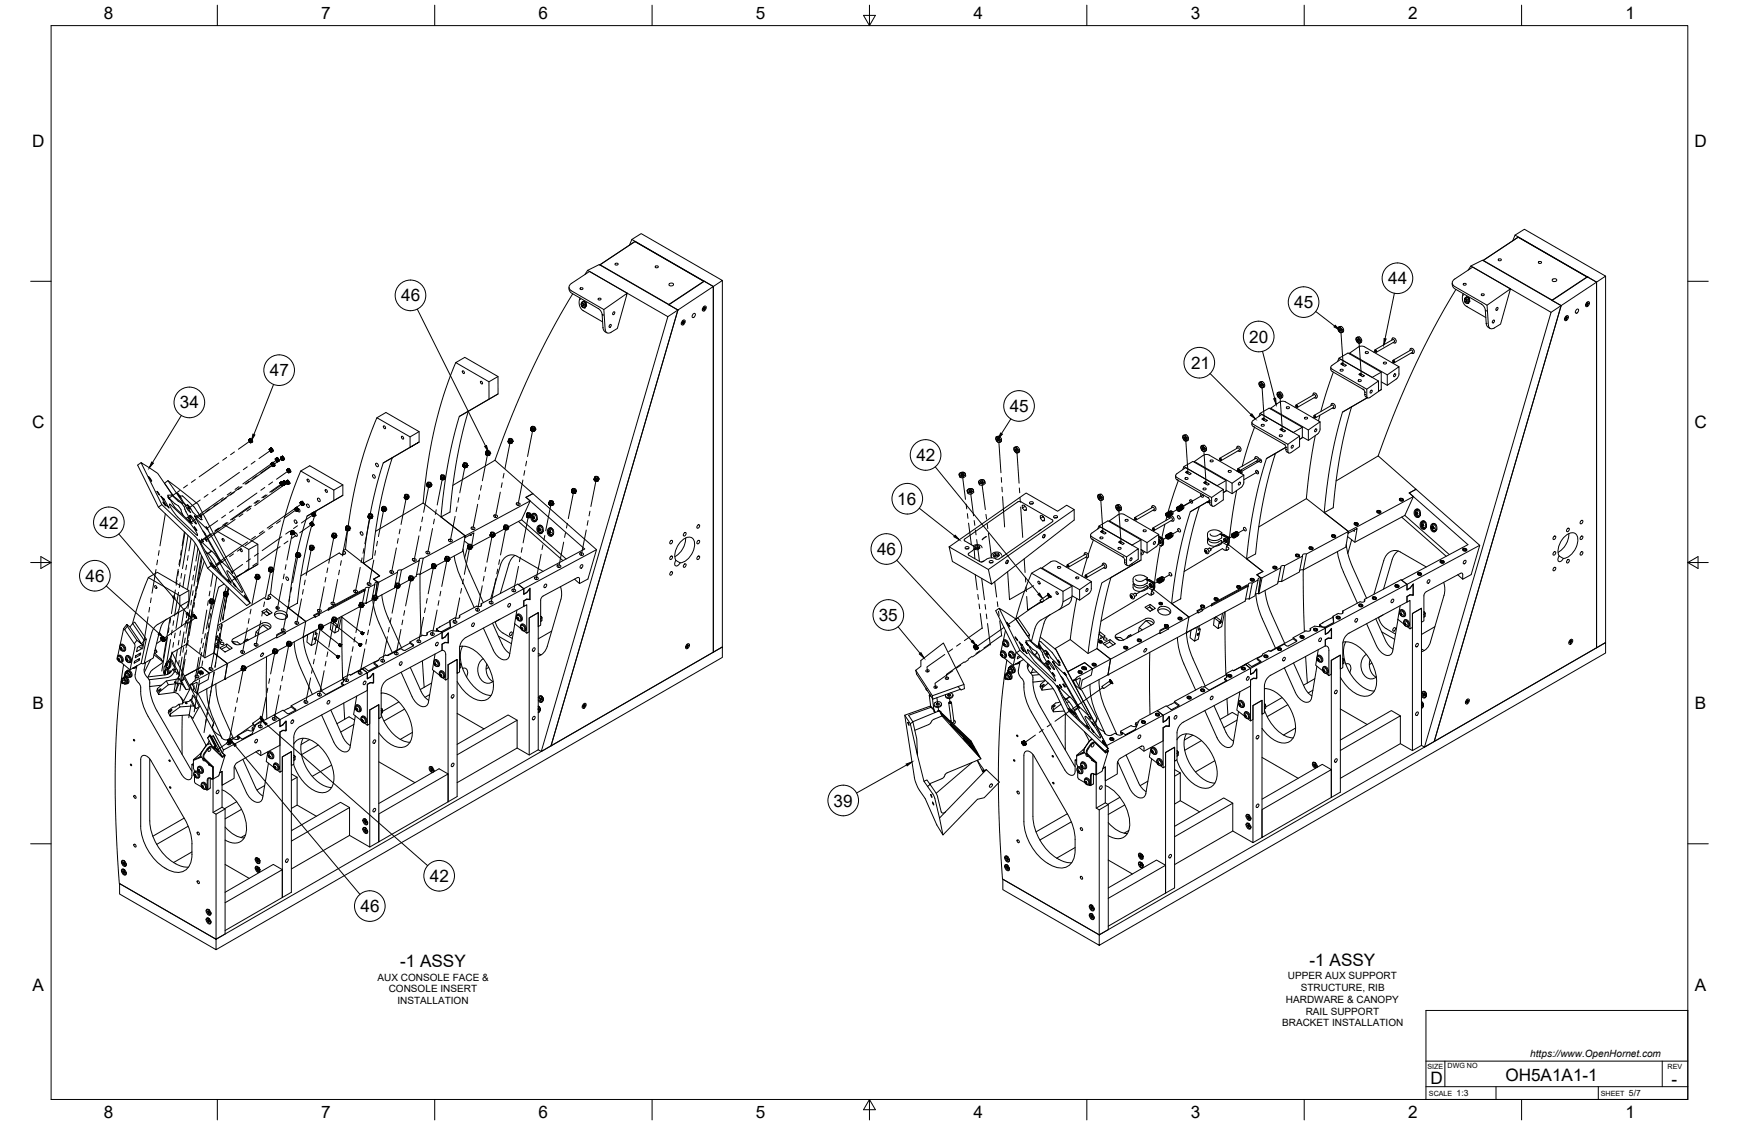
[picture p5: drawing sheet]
<svg xmlns="http://www.w3.org/2000/svg" width="864mm" height="559mm" viewBox="0 0 864 559" stroke-linecap="round" stroke-linejoin="round" font-family="sans-serif">
<defs><g id="words">
<g font-size="8.5">
<text x="52" y="9">8</text>
<text x="160" y="9">7</text>
<text x="267" y="9">6</text>
<text x="375" y="9">5</text>
<text x="483" y="9">4</text>
<text x="591" y="9">3</text>
<text x="699" y="9">2</text>
<text x="807" y="9">1</text>
<text x="16" y="73">D</text>
<text x="841" y="73">D</text>
<text x="689" y="141">44</text>
<text x="199" y="150">46</text>
<text x="643" y="153">45</text>
<text x="620" y="170">20</text>
<text x="591" y="183">21</text>
<text x="134" y="187">47</text>
<text x="89" y="203">34</text>
<text x="501" y="205">45</text>
<text x="16" y="213">C</text>
<text x="841" y="213">C</text>
<text x="455" y="229">42</text>
<text x="446" y="251">16</text>
<text x="49" y="263">42</text>
<text x="436" y="276">46</text>
<text x="43" y="289">46</text>
<text x="436" y="308">35</text>
<text x="16" y="352">B</text>
<text x="842" y="352">B</text>
<text x="414" y="401">39</text>
<text x="214" y="438">42</text>
<text x="179" y="453">46</text>
<text x="650" y="480">-1 ASSY</text>
<text x="199" y="480">-1 ASSY</text>
<text x="16" y="492">A</text>
<text x="842" y="492">A</text>
<text x="710" y="538">D</text>
<text x="748" y="537">OH5A1A1-1</text>
<text x="830" y="539">-</text>
<text x="52" y="555">8</text>
<text x="160" y="555">7</text>
<text x="267" y="555">6</text>
<text x="375" y="555">5</text>
<text x="483" y="556">4</text>
<text x="591" y="555">3</text>
<text x="699" y="556">2</text>
<text x="807" y="556">1</text>
</g>
<g font-size="5">
<text x="188" y="487">AUX CONSOLE FACE &amp;</text>
<text x="640" y="486">UPPER AUX SUPPORT</text>
<text x="193" y="493">CONSOLE INSERT</text>
<text x="646" y="492">STRUCTURE, RIB</text>
<text x="197" y="499">INSTALLATION</text>
<text x="639" y="498">HARDWARE &amp; CANOPY</text>
<text x="648" y="504">RAIL SUPPORT</text>
<text x="637" y="510">BRACKET INSTALLATION</text>
<text x="760" y="525">https://www.OpenHornet.com</text>
</g>
<g font-size="4.3">
<text x="723" y="544">1:3</text>
<text x="809" y="544">5/7</text>
</g>
<g font-size="3.5">
<text x="709" y="531">SIZE</text>
<text x="719" y="530">DWG NO</text>
<text x="828" y="531">REV</text>
<text x="710" y="544">SCALE</text>
<text x="795" y="544">SHEET</text>
</g>
</g></defs>
<!-- layer: Visible -->
<g fill="none" stroke="#000" stroke-width=".5">
<path d="M314 119l4-3 41 23-5 3-4-2-18 11M751 120l1-3 41 23v182l4-3v-182M752 117l5-3 40 23-4 3-5-2-17 11M290 136l2-2 40 23-63 216M292 134l6-3 39 23-63 216-5 3M298 132l17-12 35 20M298 132l17-12 35 20-18 11zM313 122l1-3 40 23v182l5-3v-182M350 140h.1M729 134l1-2 40 23-63 216M730 132l6-3 39 23-63 216-5 3M737 129l17-11 34 20"/>
<path d="M737 129l17-11 34 20-17 11zM771 139a.9 .9 0 0 1 1-1 1 1 0 0 1 0 2h-1zM788 138h.1M283 143l1 2 13 8M284 146l-11 19-10 20-9 23-8 21M288 149h.1M288 149v3l2 2M288 148v1M289 150v1v2M289 153h1M290 151v1h-1M290 154h.1"/>
<path d="M290 154l9 6M290 151h-1M290 150h1v2l-1 1M290 150h.1M290 150h-1M290 150h1v1M290 150l1 1M290 153h.1M290 152v1M290 152l-1 1M291 151v1h-1M291 151l-1 1"/>
<path d="M291 150h.1M291 152h.1M297 153h.1M297 153l2 3v7M299 156h.1M299 157h.1M305 155v1zM311 146l-18-11-9 6a2 2 0 0 0-1 2 2 2 0 0 0 1 1l16 10 1 10 1 1 5-2 4-17-11 8M332 151h.1M332 151l5 3M332 141a1.1 1.1 0 0 1 2-1 1 1 0 0 1 0 2h-1zM337 154l17-12v182l-80 46z"/>
<path d="M337 154l-5 3M339 159h1a1.3 1.3 0 0 1 0 2 1.3 1.3 0 0 1-2 0zM339 160h.1M339 160h1M340 160h-1M340 160h.1M340 160l-1 1M344 156h1a.9 .9 0 0 1 0 1 .9 .9 0 0 1-1 0zM349 153l1 1M349 153h.1M349 152h1a1.3 1.3 0 0 1 0 2 1.3 1.3 0 0 1-1 0zM350 153v1"/>
<path d="M350 153h-1M350 153h.1M350 154h.1M350 153h-1l1 1M721 141v1l1 1 14 8M723 144l-11 19-10 20-10 24-8 19M726 147h.1M726 147v3l2 2M727 146l-1 1M727 149l1 1M728 150l1 1M728 148l1 1-1 1"/>
<path d="M728 152h.1M728 152l10 6M728 147l2 1v2l-1 1M728 148v1M729 148l-1-1v1l-1 1M729 148v1M729 148a1.1 1.1 0 0 0-1 0 1.1 1.1 0 0 0-1 1M729 151h.1M729 149l1 1-1 1M729 149a1.1 1.1 0 0 1 0 1 1.1 1.1 0 0 1-1 0M730 148h-1M730 150h.1"/>
<path d="M736 151h.1M736 151l2 3v7M738 154h.1M738 152l12-9-5 18-3 2M741 159h1l-1 1zM743 153h1l-1 1zM750 143l-19-10-9 6a2 2 0 0 0-1 1 2 2 0 0 0 1 2l16 10 1 10 1 1h2M771 149h.1M771 149l4 3M775 152l18-12v182l-81 46zM775 152l-5 3M777 158l1 1"/>
<path d="M777 158h.1M777 158h1M778 157a1.3 1.3 0 0 1 1 1 1.3 1.3 0 0 1-2 1zM778 158v1M778 158h.1M778 158h-1M778 157v1M778 159h.1M783 154a.9 .9 0 0 1 1 1 1 1 0 0 1-2 0zM788 151v1M788 151h.1M788 150h1a1.3 1.3 0 0 1 0 1 1.3 1.3 0 0 1-2 1z"/>
<path d="M788 150v1M788 151h1M788 150l1 1M788 152h.1M789 151h-1M789 151h.1M789 151l-1 1M299 163h.1M299 163l1 1 1 1M303 161l1 1-1 1zM339 160v1M339 161h.1"/>
<path d="M664 163l1 2M665 163l1-1 1 1v1v1M665 178l-1 2M665 165h1M665 163h-1M665 163h1M666 163l-1 1h1M666 163l1 1M666 163l1 1-1 1M666 162h.1M667 164v1M667 165h-1"/>
<path d="M667 163v1M670 176l5-4h2l18 10M670 175l19 11v5M673 168l1 2M674 168l1-1 1 1v2M674 170h1M674 168h-1M674 168h1M675 169h-1h1M675 168l1 1M675 168v2M675 167v1"/>
<path d="M675 170h.1M675 170h1M676 170h-1M676 169l-1 1M676 169h.1M683 174h1l-1 1M683 174l9-5v1l-8 5M683 175h.1M691 169l1-1 1 1v1h-1M692 179h1v1h-1M692 179h.1M692 179l9-5v1l-8 5"/>
<path d="M700 174l1-1 1 1v1h-1M738 161h.1M738 161l1 2M739 163h1M226 180l-5 15-5 17-4 19-2 19M243 190v8M247 187l-4 3-17-10 5-2 16 9v9l-14 8-6 24-4 26-4 3 12 9 32-17-2-2M247 196l-19 11M625 191l1 1M625 190h2h1v2h-1M626 192l1 1M626 190l-1 1"/>
<path d="M626 190l1 1M626 191h1M627 191v1M627 191h.1M627 190h-1M627 192v1M627 192h.1M628 191h-1M634 196l1 1M634 195h2h1v2l-1 1M635 197l1 1M635 195l-1 1"/>
<path d="M635 195l1 1M635 196v1h1M636 196h.1M636 196v1v1M636 195h-1M636 196v2M636 198h.1M637 196h-1M652 196l1-1 1 1v1h-1M661 182l1 3M661 183v-1l5-4 19 11M662 183l17 10v4a.9 .9 0 0 0 0 1 .9 .9 0 0 0 1-1l5-3"/>
<path d="M662 185h.1M662 185l15 8M662 185l-6 19M667 180l-1 1 2 1 1-1-2-1v1M676 185l-1 1 2 1h1l-2-2v1M677 193h.1M677 193l1 2v1M678 196h.1M678 195h.1M678 196l1 2M679 193l6-4v5M679 198l-12 7"/>
<path d="M681 194v1zM686 185l-5 2-16-9 4-3 17 10v9h-1M689 186l6-4v4l-1 2-5 3-3-1M692 186h1l-1 1zM123 219h.1M123 219l1 1M123 218l1 2M124 219h.1M124 218h.1M124 218l-1 1M124 218v2M124 218v1"/>
<path d="M124 219v1M124 220h.1M124 218h1l-1 1M124 220h1M124 218l1 1M124 219h1M124 218l1 1zM125 218h-1M125 219h-1M125 220h-1M125 219h.1M125 220h.1"/>
<path d="M125 219l-1 1M125 219v1M125 218v1zM125 218v1M187 207l5-2 16 9-4 3M191 212v1v-1zM200 217v1zM208 214v6M233 204l-5 3-2 7-4 21-3 22M252 219l1 1h1M252 219a1.1 1.1 0 0 0 1 1 1.1 1.1 0 0 0 1 0M252 219h.1"/>
<path d="M252 220h.1M252 220h1M252 219h1M253 219h-1M253 219h.1M253 220h1M253 220h.1M253 218a1.1 1.1 0 0 0 0 1 1.1 1.1 0 0 0 2 0M253 219l-1 1M253 218a1 1 0 0 1 1 0 1 1 0 0 1 0 1h-1zM253 219v1M253 219l1-1v1"/>
<path d="M254 220h-1M254 220h.1M254 219l-1 1M254 219v1M254 220v-1v1M254 219h.1M255 219h-1M264 213v1h2M264 213a1.1 1.1 0 0 0 0 1 1.1 1.1 0 0 0 2 0M264 213h.1M264 214h.1M264 213v1"/>
<path d="M264 214h1M264 212a1.1 1.1 0 0 0 1 1 1.1 1.1 0 0 0 1 0M264 212a1 1 0 0 1 1 0 1 1 0 0 1 1 1h-2zM264 213l1 1M264 213l1-1v1M264 213h1M265 213h-1M265 214h.1M265 213l-1 1M265 214h-1M265 213h.1M265 213v1"/>
<path d="M265 214v-1v1M265 213h1M266 213l-1 1M266 214h.1M266 213h-1M266 214h-1M266 213h.1M266 213v1M495 218v1M495 217h1h1v2v1M495 217v1M495 217h.1"/>
<path d="M495 217h1l1 1v1M495 219l1 1M495 217l1 1 1 1M496 218h-1l1 1M496 217h.1M497 219v1h-1M497 219l-1 1M497 218h.1M587 217l1 1M587 216h2l1 1v1v1M588 218l1 1M588 216l-1 1"/>
<path d="M588 216l1 1M588 217v1h1M589 217v1M589 217l1 1M589 216h.1M589 218v1M589 218l1 1M590 219h-1M590 218h-1M590 217v1M622 210v2M622 209l5-3 18 11"/>
<path d="M622 209v1v1M622 211l18 10v3a.9 .9 0 0 0 0 1 .9 .9 0 0 0 1 0l4-3v-5l-5 4M622 212h.1M622 212l16 9M623 212l-6 20M626 205l4-2 17 9-5 3-16-10-1 2M627 208l2 1-2-1v1M631 203l5-3 2-1 18 11M631 203l19 11v5M636 213l2 2v-1l-2-1v1M644 202v-1v1M644 201l9-5v1l-9 5"/>
<path d="M644 202h.1M647 212v5l-2 1 2-1M653 207v-1v1M653 206l9-5v1l-9 5M653 213h1l-1 1zM653 216l-2 15-2 17M655 206v3M656 213v-3l-6 4M656 213l-1 2-5 4-3-2M661 202l1-2 1 1v2h-1M70 230l-2 1 11 21 17 17 7 13 20 19 1-1M70 230l8 5 8 11 5 4-8-11 15 11 26 50-19-19-7-14-18-16z"/>
<path d="M74 237l1 2zM83 239l-1 1 4 6M134 223h.1M134 223l1 2M134 223l1 1M134 223v1M134 224h.1M134 223h1M134 224h1M135 224h.1M135 230l1 2M135 223h.1"/>
<path d="M135 224h-1M135 223v1M135 222v1M135 223h-1M135 230h.1M135 222l1 2M135 231h.1M135 222h.1M135 224v1M135 222l1 2zM135 225h.1M135 223l1 1z"/>
<path d="M135 230v1M135 231v1M135 224h1h-1M135 232h.1M135 231h1M135 232h1M136 230h-1M136 230l1 1M136 232h-1M136 224h-1M136 231h-1M136 232h.1"/>
<path d="M136 230l1 1zM136 231h.1M136 224h.1M136 230v1zM136 231l-1 1M136 230l-1 1M136 231v1M136 230h.1M137 231h.1M137 228h.1M137 228l1 1M137 229h.1"/>
<path d="M137 228v1M137 228h1h-1M137 228h1M137 227h.1M137 229h1M138 229h.1M138 228h.1M138 229h-1M138 228v1M138 227h.1M138 227h-1M138 227l1 2"/>
<path d="M138 227l-1 1M138 228h-1M138 227l1 2zM138 227l1 1zM139 229h-1M139 229h.1M139 240l1 1M139 240h.1M139 227h.1M139 227l1 2M139 227v1M139 240h1"/>
<path d="M139 228h.1M140 240h-1M140 228h.1M140 228h-1M140 240h.1M140 239h.1M140 239v1M140 227h-1M140 227h.1M140 227l-1 1M140 227v1M140 239l1 2"/>
<path d="M140 239l1 2zM140 229h.1M140 239l1 1zM140 228v1M140 227l1 1M140 227l1 1zM141 239h.1M140 228h1M141 227h-1M141 228h.1M141 228h-1M141 239h-1"/>
<path d="M141 229h-1M141 239l-1 1M141 228l-1 1M141 239v1M141 240h-1M141 227l-1 1M141 227h.1M141 240h.1M141 239l1 1M141 239l1 1zM141 240h1h-1M142 240h-1"/>
<path d="M142 239v1M142 239h.1M142 239l1 2M142 240h.1M142 233l1 2M142 233h.1M142 239h1M143 233h-1M143 233v1M143 239h.1M143 239l-1 1M143 234h.1"/>
<path d="M143 240h.1M143 240h-1M143 239v1M143 234h-1M143 233h.1M143 239h-1M143 239l1 1M143 238v1M143 238l1 2zM143 239l1 1zM143 233h1h-1M143 234v1"/>
<path d="M143 235h.1M143 233l1 1M143 234h1M143 233l1 1zM144 235h-1M144 234h-1M144 234h.1M144 240h-1M144 233v1zM144 233h-1M144 234l-1 1M144 233l-1 1"/>
<path d="M144 234v1M144 233v1M144 235h.1M144 240h.1M149 234l5-3 16 10v5l-13 8v1M153 238v1zM185 236a.9 .9 0 0 1 1 0 .9 .9 0 0 1 0 1zM187 230a.9 .9 0 0 1 1 1 .9 .9 0 0 1-1 1zM190 230l5-3-6 24-4 26-5 3 9 6M204 222l4-2-13 7M212 240h.1M212 240a1.1 1.1 0 0 1 2-1 1 1 0 0 1 0 2h-1z"/>
<path d="M219 237l1 1h1M219 237h.1M219 238a1.1 1.1 0 0 0 1 0 1.1 1.1 0 0 0 1 0M219 237v1M219 238h.1M219 238h1M219 236a1.2 1.2 0 0 0 1 1 1.2 1.2 0 0 0 1 0M219 236h.1M219 236a1 1 0 0 1 1 0 1 1 0 0 1 1 1h-1zM219 238l1-1v1M220 237h-1M220 238h.1"/>
<path d="M220 237v-1v1M220 238h-1M220 237v1M220 238v-1v1M221 238h-1M221 237l-1 1M221 238h.1M221 237v1M221 237h.1M230 231l1 1h1M230 231h.1M230 231a1.1 1.1 0 0 0 1 1 1.1 1.1 0 0 0 1 0"/>
<path d="M230 231v1M230 232h.1M230 232h2M230 230a1.1 1.1 0 0 0 1 1 1.1 1.1 0 0 0 1 0M230 230a1 1 0 0 1 1 0 1 1 0 0 1 1 1h-1zM230 232h1M230 231h1M231 231h-1M231 232h-1M231 232h.1M231 231v1M231 231h.1"/>
<path d="M231 231v-1v1M231 232v-1v1M231 232l1-1-1 1M232 232h.1M232 232h-1M232 231l-1 1M232 231v1M232 231h.1M241 225l1 1h1M241 225h.1M241 225a1.1 1.1 0 0 0 1 1 1.1 1.1 0 0 0 1 0M241 225v1"/>
<path d="M241 226h.1M241 226h2M241 224a1.1 1.1 0 0 0 1 1 1.1 1.1 0 0 0 1 0M241 224a1 1 0 0 1 2 0 1 1 0 0 1 0 1h-1zM241 226h1M241 225h1M242 226h-1M242 226h.1M242 225v1M242 226h1M242 225h-1M242 225h.1"/>
<path d="M242 225v-1l1 1M242 226l1-1-1 1M242 226l1-1v1M243 226h-1M243 226h.1M243 225l-1 1M243 225v1M243 225h.1M295 238h.1M295 238l1 1h1M295 238a1.1 1.1 0 0 0 1 1 1.1 1.1 0 0 0 1 0M295 238l2 1"/>
<path d="M295 237a1.1 1.1 0 0 0 1 1 1.1 1.1 0 0 0 1 0M295 237h.1M295 237v1M295 238v1M295 239h.1M295 237a1 1 0 0 1 2 0 1 1 0 0 1 0 1h-1zM295 238h1M295 239h1M296 238l-1 1M296 238h.1M296 239h.1M296 238v1"/>
<path d="M296 238v-1l1 1M296 239h-1h1M296 238l1 1M296 238h1M297 239h-1M297 238h-1M297 238h.1M297 238v1M297 239h.1M297 237v1M476 235v1M476 236l1 1"/>
<path d="M477 237h1M477 237h.1M477 235l-1 1M477 235a1.2 1.2 0 0 0 0 2 1.2 1.2 0 0 0 2-1M478 236h.1M478 235h-1M478 235h1M478 236v-1v1M478 237h.1M479 236l-1 1M479 235v1M479 236h1l-2 1h-1l-1-1"/>
<path d="M479 236h.1M486 239v2h1h2v-2M486 240h.1M486 240h1M488 240v-1h-1l1 1M489 240h-1M489 240h-2M489 239l-2-1-1 1v1M489 239h.1M489 239l-2-1-1 2M489 239v1M504 223v1"/>
<path d="M504 222h1h1v2v1M504 222v1M504 222h.1M504 222l1 1M504 224l1 1M505 223l-1 1h1M505 223l1 1M505 222h.1M506 224l-1 1M506 224v1h-1M506 223h.1M584 236l1 2"/>
<path d="M585 238h.1M585 238l15 9M585 239l-5 16M587 233l1-1 16 9 5-2M588 232l4-3 17 10v5l-1 1M590 234l-1 1 2 1 1-1-2-1v1M593 229l19 11v5M596 222l1 2h1M596 222l2-1 1 1v1v1M597 222v1h1M598 222l-1-1-1 1M598 222l1 1"/>
<path d="M598 222a.8 .8 0 0 0-1 0 .8 .8 0 0 0-1 0M598 222v1M598 221h-1M598 223l1 1M598 223v1M598 239v1l2 1 1-1-3-1v1M599 224h-1M599 223h-1M599 222v1M600 226l18 10M601 226h-3l-5 4M606 228l1 1h-1"/>
<path d="M606 228l9-6v1v1l-9 5M614 234h1M615 233v1M615 234h.1M615 233l9-5v1l-9 5M615 234v1M615 240h1l-1 1zM616 235l-1-1 1 1M616 234v1zM616 222h-1l-1 1M616 222v2h-1M616 234h.1"/>
<path d="M616 234h1l-1 1M616 235h.1M616 233v1M623 228l1-1 1 1M624 234a.9 .9 0 0 1 1 0 .9 .9 0 0 1-1 1zM625 228v1h-1M625 228h1a.8 .8 0 0 1 0 1 .8 .8 0 0 1 0 1l-1-1M629 228l4-3-6 24-3 26-5 3 8 6M638 221h.1M638 221l1 1v1M639 222l-10 6-4 12-2 13-4 25M639 223h.1"/>
<path d="M639 222h.1M639 223v1M639 222l-6 3M639 225h1M642 221v1v1zM664 239l20-13 19 17-3 2M78 244l1 2zM80 246l1 2 3 4-2-1zM80 251l-1 1M81 249l1 2zM81 248h.1M83 247l1 1z"/>
<path d="M84 248l3 2M85 246h-2l4 6 8 7-2-2 1 1-2-4M85 246l3 3M87 250h.1M87 250l2 1 1 2M88 245l2 2zM88 257l9 8M88 257l-3-4-1-3 11 10 3 6h-1M89 249h.1M89 249l2 1 1 4M90 253v1M90 254l1 1"/>
<path d="M91 255h.1M91 255v1M91 246h-2l4 7 2 2-2-3M91 246h.1M91 246l5 6 4 6M91 250l2 1M92 254h.1M93 251h-1M93 257h-1M93 252v1M93 252l1 1-1-2 3 3 3 4M94 251l1 2z"/>
<path d="M94 256l1 1zM94 259l1 1zM94 256l3 4zM97 256l1 2zM98 258l5 5 11 20-6-6-11-19M99 256l1 1zM100 258h.1M139 241h.1M139 240v1M139 241h1M140 241h.1M140 240v1"/>
<path d="M140 240l-1 1M140 241h1M141 241h-1M141 241h.1M141 240l-1 1M141 240v1M141 241h1M142 240v1M142 241h-1M142 241h.1M142 240h1M143 240v1"/>
<path d="M143 241h.1M146 258h1a.9 .9 0 0 1 0 1 .9 .9 0 0 1 0 1zM146 253h.1M146 253l1 1M146 253h1M147 253h-1M147 253h.1M147 252l-1 1M147 252h.1M147 252v1M147 253v1M147 253h1"/>
<path d="M147 254h.1M147 252l1 1M147 252l1 1zM147 253h1h-1M147 254h1M147 253l1 1M148 252v1zM148 253h-1M148 254h-1M148 254h.1M148 253h.1M148 253v1"/>
<path d="M148 253a.8 .8 0 0 1 1 0 .8 .8 0 0 1-1 1M149 250l1 1M149 250h.1M149 249v1M149 249h.1M149 250h1M150 250h-1M150 250v1M150 250h.1M150 251h.1M150 249h.1M150 249h-1"/>
<path d="M150 249v1M150 249l1 2M150 249l1 1zM150 250h1h-1M150 250h1M150 251h1M151 250h-1M151 251h.1M151 251h-1M151 250l-1 1M151 250v1M152 250h1a.9 .9 0 0 1 1 1 .9 .9 0 0 1-1 1z"/>
<path d="M154 260h.1M154 260h1M155 260h.1M155 255h.1M155 255l1 2M155 255l1 1M155 259l1 2M155 259h.1M155 259v1M155 255v1M155 259l-1 1M155 260h-1"/>
<path d="M155 259l1 2zM155 256h.1M155 260h1zM155 255l-2 1M155 255a7 7 0 0 0-4 6l-3 13M155 256h1M155 255h1zM156 255h.1M156 256h.1M156 256h-1M156 255l1 1M156 255v1"/>
<path d="M156 255h-1M156 254v1M156 254l1 2zM156 257h.1M156 254l10-5v-6l-17-9-5 13-4 14-3 17-3 17M156 256v1M156 255l1 1zM156 256h1h-1M156 256l-1 4M157 256h-1M157 256h.1M157 254h-1"/>
<path d="M158 247a.9 .9 0 0 1 1 1 .9 .9 0 0 1-1 1zM162 243v1v1v-1zM170 241l-4 2M170 246l-4 3M183 257l1 1 1-1M183 257h.1M183 257a1.1 1.1 0 0 0 1 1 1.1 1.1 0 0 0 1-1M183 256v1M183 256h.1M183 257h2M183 256a1.2 1.2 0 0 0 1 1 1.2 1.2 0 0 0 1-1M183 255a1 1 0 0 1 1 0 1 1 0 0 1 1 1h-1z"/>
<path d="M183 257l1 1M183 257h1M183 258l-3 22M184 256l-1 1M184 257h.1M184 257h-1M184 256h.1M184 255l3-14 3-11 14-8v-5l-17-10-5 13-4 14-5 27M184 258h.1M185 257h-1M185 257h.1M185 256l-1 1"/>
<path d="M185 256v1M185 256h.1M190 253v1l2-1M190 253h.1M190 253a1.1 1.1 0 0 0 0 1 1.1 1.1 0 0 0 1 0M190 253l1 1M190 252v1M190 252h.1M190 252a1.1 1.1 0 0 0 1 1 1.1 1.1 0 0 0 1-1M190 252a1 1 0 0 1 1 0 1 1 0 0 1 1 1h-2zM190 253v1M190 254h.1"/>
<path d="M190 254h1M190 253h1M190 253l1-1v1M191 254h.1M191 253h.1M191 253l-1 1M191 253h-1M191 253v1M191 253h1M192 253l-1 1M192 253h-1M192 253h.1"/>
<path d="M192 252h.1M201 247l1 1 1-1M201 247h.1M201 247a1.1 1.1 0 0 0 1 1 1.1 1.1 0 0 0 1 0M201 247l2 1M201 246h.1M201 246a1.2 1.2 0 0 0 1 1 1.2 1.2 0 0 0 1-1M201 246v1M201 246a1 1 0 0 1 1 0 1 1 0 0 1 1 1h-1zM201 247v1M201 248h.1M201 248h1"/>
<path d="M201 247h1M202 247l-1 1M202 247h-1M202 247h.1M202 247v-1v1M202 248h.1M202 247v1M202 247h1h-1M202 247h1M203 247h-1M203 248h.1M203 247h.1"/>
<path d="M203 248h-1M203 247l-1 1M203 247v1M203 246h.1M212 241l1 1 1-1M212 241a1.1 1.1 0 0 0 1 1 1.1 1.1 0 0 0 1-1M212 241h.1M212 241l2 1M212 240a1.2 1.2 0 0 0 1 1 1.2 1.2 0 0 0 1-1M212 240v1M212 241v1M212 242h1"/>
<path d="M212 242h.1M212 241h1M213 241h.1M213 242h.1M213 241h-1M213 241l-1 1M213 240v1M213 241v1M214 242h-1M214 241h-1M214 241l-1 1M214 241h.1"/>
<path d="M214 242h.1M214 241v1M214 240h.1M225 241l21-12 19 16-4 2M245 256a.9 .9 0 0 1 1 0 .9 .9 0 0 1 1 1h-1zM246 257h.1M256 250a1 1 0 0 1 2 0 .9 .9 0 0 1 0 1h-1zM257 251h1M257 259l23 19M259 258l22 20M259 258l-7 4M261 247l4-2 31 28-4 15-4 2"/>
<path d="M261 247l29 26-33 17 3 2 36-19M261 256h.1M261 256l1 1h1M261 256a1.1 1.1 0 0 0 1 1 1.1 1.1 0 0 0 1 0M261 256h1M262 256h.1M262 256h-1M262 256l1 1M262 255a1.2 1.2 0 0 0 0 1 1.2 1.2 0 0 0 2 0M262 257h.1M262 255h.1M262 255v1"/>
<path d="M262 255a1 1 0 0 1 1 0 1 1 0 0 1 0 1h-1zM262 256v1M262 257h1M262 256l1-1v1M262 256h1M263 257h.1M263 256h.1M263 256h-1M263 257h-1M263 256v1M263 249l-4 9M263 256h1"/>
<path d="M264 256h.1M264 256h-1M264 255a1.9 1.9 0 0 1 3 2 1.9 1.9 0 0 1-2 2 2.5 2.5 0 0 1-1-4zM264 257h1M265 257h.1M265 257h-1M265 257v1M265 258h.1M265 256v1M265 256h.1M265 259h1M265 255h.1"/>
<path d="M266 255h-1M266 259h.1M267 256a1.5 1.5 0 0 0-3 0 1.5 1.5 0 0 0 1 2 1.5 1.5 0 0 0 2 0M273 250h.1M273 250v1h2M273 250a1.1 1.1 0 0 0 0 1 1.1 1.1 0 0 0 2 0M273 250v1M273 250l1 1M273 249a1.2 1.2 0 0 0 1 1 1.2 1.2 0 0 0 1 0M273 249h.1M273 249v1M273 251h.1"/>
<path d="M273 249a1 1 0 0 1 1 0 1 1 0 0 1 1 1h-2zM273 251h1M273 250l1-1v1M273 250h1M274 250h.1M274 251h-1M274 251h.1M274 250h-1M274 250v1M275 250h-1M275 250l-1 1M275 251h-1"/>
<path d="M275 251h.1M275 250h.1M275 250v1M284 244h.1M284 244l1 1h1M284 244a1.1 1.1 0 0 0 1 1 1.1 1.1 0 0 0 1 0M284 244l2 1M284 243a1.1 1.1 0 0 0 1 1 1.1 1.1 0 0 0 1 0M284 243h.1M284 243v1M284 244v1M284 245h.1"/>
<path d="M284 243a1 1 0 0 1 1 0 1 1 0 0 1 1 1h-1zM284 245h1M284 244h1M285 244l-1 1M285 245h-1M285 245h.1M285 244h.1M285 244h-1M285 244v1M285 244v-1v1M285 244h1h-1M286 245h-1"/>
<path d="M286 244h-1M286 244l-1 1M286 244v1M286 245h.1M286 244h.1M480 244l1 1h1h1v-1M480 244l1 1M480 244l2 1 1-1M481 245h1M481 245h.1M481 243l-1 1M482 243h-1"/>
<path d="M482 243h1M482 245h.1M483 244l-1 1M483 243v1M483 244h.1M486 240v1M487 240h-1M487 240h1M488 240v1M508 252v-1h1l1 1v1l-1 1M509 252h-1l1 2 1-1M513 250h-1"/>
<path d="M517 257l1 2 1-1M518 257h-1v-1h1l1 1v2h-1M525 257h-1M533 253v5l-41 32M545 247l1 1M545 246l2-1v1l1 2h-1M546 248h1M546 246l-1 1M546 246l1 1M546 246h1v2M546 247h1M547 245l-1 1"/>
<path d="M547 248a.8 .8 0 0 1 0 1 .8 .8 0 0 1-1-1M547 248h.1M547 247v1M548 247h-1M551 259l4-3 3-1 17 10M551 259l19 11v5M554 252l1 1M554 251h2l1 2-1 1M555 253l1 1M555 251l-1 1M555 251l1 1M555 252v1h1"/>
<path d="M556 252v1M556 252h.1M556 251h-1M556 253v1M556 254h.1M557 252h-1M563 258l1-1v1M564 257l8-5h1v1l-9 5M572 252l1-1 1 1v1h-1M579 255h1h-1M579 255a.9 .9 0 0 1 1 1 .9 .9 0 0 1 0 1zM579 256h.1"/>
<path d="M579 255l1 2M579 255v1M579 255h1M579 257v2M579 256l1 1M579 255h.1M580 255v1M580 255h-1M580 255h.1M580 255v-1v1M580 256h-1M580 257h.1"/>
<path d="M580 256h.1M580 255l1 1zM580 256v1M580 256v1zM580 254h1M581 256h.1M581 256h-1M581 255v1zM581 256v1M581 254h.1M581 257l1-1 1 1v2h-1M581 254l1 2z"/>
<path d="M581 256h1h-1M581 254l1 1zM582 254a.8 .8 0 0 1 1 1 .8 .8 0 0 1-1 1M582 256h.1M582 254h.1M584 252h1h-1M584 252h1a.9 .9 0 0 1 1 1 .9 .9 0 0 1-1 1zM584 253h1M585 252v2M585 253h-1M585 253h.1M585 252v1"/>
<path d="M585 252h.1M585 253v1M585 256a.9 .9 0 0 1 1 1 .9 .9 0 0 1-1 1zM585 252l1-1-1 1M585 254h.1M585 252l1 1zM585 251h1v1M586 252v1zM586 251v1M586 253v1M586 253l-1 1zM586 252h.1"/>
<path d="M586 251h1l-1 1M586 252l1 1zM586 253h.1M586 251l1 2zM587 251h.1M587 253h-1zM587 251h-1M587 253h.1M587 251l1 1zM587 251a.8 .8 0 0 1 1 1 .8 .8 0 0 1-1 1M587 253h1h-1M587 251v-1v1"/>
<path d="M591 248a.9 .9 0 0 1 1 1 .9 .9 0 0 1 0 1zM596 252l-6 22-4 23-4 3 6 5M597 245l-1 1a.7 .7 0 0 0 1 1 .7 .7 0 0 0 1-1h-1M600 247h.1M600 247l1 2M600 250h.1M600 249v1l-1-1h1M600 249h1M601 249h.1M601 249l-1 1M601 249l-10 5-6 22-3 24M601 250h.1"/>
<path d="M601 250v1M601 249l-10 5M601 249v1M601 251h1M602 247l6-4v5l-5 3a.9 .9 0 0 1-1 0 .9 .9 0 0 1 0-1M604 248v1zM608 243l-19-11-5 4v1l18 10v3M612 240l6-4v4l-2 2M614 244l-4 24M616 242l-4 3-3-2M673 260a1 1 0 0 1 1 0 1 1 0 0 1 0 1h-1zM673 260a.9 .9 0 0 1 1 0 .9 .9 0 0 1 0 1h-1z"/>
<path d="M684 254a1 1 0 0 1 1 0 1 1 0 0 1 0 1h-1zM684 255l1-1v1M695 248a1 1 0 0 1 1 0 1 1 0 0 1 1 1h-1zM696 249v-1v1M696 257l22 19M698 256l-25 13-4-2M698 256l22 19M700 245l2 2-32 17-12-9 4-3 4-27 5-23-4 3-2 7-5 20-2 23M700 245l3-2 32 28-4 14-5 3M700 245l29 26-33 17 3 2 36-19M702 247l-4 9M703 253a1.9 1.9 0 0 1 2 2 1.9 1.9 0 0 1-2 2 2.5 2.5 0 0 1 0-4z"/>
<path d="M703 255h1M703 255h.1M703 254v1M703 255v1M704 255h-1M704 255h.1M704 254h.1M704 254l-1 1M704 254v1M704 257h.1M704 253h-1M704 253h.1"/>
<path d="M705 257h-1M705 257h.1M705 254a1.5 1.5 0 0 0-2 0 1.5 1.5 0 0 0 0 2 1.5 1.5 0 0 0 2 0M706 259a1.9 1.9 0 0 1 2 2 1.9 1.9 0 0 1-2 2 2.5 2.5 0 0 1 0-4zM707 259h-1M707 259h.1M708 260a1.5 1.5 0 0 0-2 0 1.5 1.5 0 0 0 0 2 1.5 1.5 0 0 0 2 0M712 260h-1M785 259l1-1a1 1 0 0 1 0 2 .8 .8 0 0 1-1 0zM96 262l2 2zM99 268l1 2zM100 268l1 1z"/>
<path d="M101 264l8 14M101 279l-3 13-3 15M102 267l1 2zM102 274l1 1M102 262l1 1zM103 275h.1M103 275l2 2 2 3M104 279l2 3zM105 270h-1M105 274l-5-5v1l5 10 3 4 6 5v-1l-5-9M105 274h.1M105 274l-2 1"/>
<path d="M105 274l2 2 2 3M107 263l5-2 16 9v10l-11 7 7-4v-10l-17-10-1 3M109 278l1 1zM109 279l-2 1M109 280l-2 1M128 270l-4 3M144 265h.1M144 265l1 1 1-1M144 264v1M144 264h.1M144 265h2M144 264a1 1 0 0 0 1 1 1 1 0 0 0 1-1"/>
<path d="M144 265h1M144 264a1.1 1.1 0 0 1 2-1 1 1 0 0 1 0 2h-1zM145 265h.1M145 264h-1M145 265h-1M145 264l-1 1M145 265v1M145 264h.1M145 265h1h-1M145 266h.1M145 265h1M146 265h-1"/>
<path d="M146 265h.1M146 264v1M146 265h1a.9 .9 0 0 1 1 0 .9 .9 0 0 1-1 1zM147 276l1 1 1-1M147 276h.1M147 276a1.1 1.1 0 0 0 1 1 1.1 1.1 0 0 0 1-1M147 276l2 1M147 275h.1M147 275v1M147 275a1.1 1.1 0 0 0 1 1 1.1 1.1 0 0 0 1-1M147 277l-4 25M147 275a1 1 0 0 1 1-1 1.1 1.1 0 0 1 1 2h-1z"/>
<path d="M147 277h.1M147 276v1M147 277h1M147 276h1M148 276h-1M148 276h.1M148 277h.1M148 276l-1 1M148 275v1M148 276v1M148 276h1h-1M149 276h.1"/>
<path d="M149 276h-1M149 277h-1M149 276l-1 1M149 277h.1M149 276v1M149 275h.1M154 272l1 1h1M154 272h.1M154 272a1.1 1.1 0 0 0 1 1 1.1 1.1 0 0 0 1 0M154 272v1M154 273h.1M154 273h1"/>
<path d="M154 271a1.1 1.1 0 0 0 1 1 1.1 1.1 0 0 0 1 0M154 271a1 1 0 0 1 1 0 1 1 0 0 1 1 1h-2zM154 260l1 1M154 260v1M154 261h.1M154 272l1 1M154 261h1zM154 261h1M154 272l1-1v1M155 272h-1M155 273h-1M155 273h.1"/>
<path d="M155 261h.1M155 260v1M155 261l-4 18-3 21-5 2M155 260l-1 1M155 272l-1 1M155 261h-1M155 272v1M155 261l1-1zM156 273h-1M156 272h-1M156 261h.1M156 272l-1 1"/>
<path d="M156 261h-1M156 273h.1M156 272h.1M156 272v1M165 266h.1M165 266a1.1 1.1 0 0 0 1 1 1.1 1.1 0 0 0 1 0M165 266v1M165 267h.1M165 267h2M165 266v1h2M165 265a1.2 1.2 0 0 0 1 1 1.2 1.2 0 0 0 1 0M165 265a1 1 0 0 1 1 0 1 1 0 0 1 1 1h-1z"/>
<path d="M165 267h1M166 267h.1M166 266h-1M166 266h.1M166 267h-1M166 266v-1v1M166 266v1M166 267h1M167 267h-1M167 266l-1 1M167 267h.1M167 266h.1"/>
<path d="M167 266v1M170 275h1M170 273l2 2h-1M171 275h-3l-19 11M172 273h-2v3M172 273l17 13M172 263v1l2-1M172 263a1.1 1.1 0 0 0 0 1 1.1 1.1 0 0 0 2-1M172 263h.1M172 262v1M172 262h.1M172 263h1"/>
<path d="M172 262a1.1 1.1 0 0 0 1 1 1.1 1.1 0 0 0 1-1M172 261a1 1 0 0 1 1 0 1 1 0 0 1 1 1h-2zM172 263l1 1M172 262h1M173 263h-1M173 263h.1M173 264l-1 9M173 264h.1M174 262l-1 1M174 263h-1M174 263h.1M174 262v1"/>
<path d="M174 262h.1M179 264a.9 .9 0 0 1 1 1 .9 .9 0 0 1 0 1zM186 264l24-14 21 16v1l4-2-1 6M205 278a.9 .9 0 0 1 1-1 1 1 0 0 1 0 2h-1zM205 279h1M206 279h.1M210 277l21-11-1 8-7 3M210 277l-1 8M210 277a1.2 1.2 0 0 0-2 1M212 274a.9 .9 0 0 1 1 0 .9 .9 0 0 1 0 1h-1zM212 275h1M221 278l1 1 1-1"/>
<path d="M221 278h.1M221 278a1.1 1.1 0 0 0 1 1 1.1 1.1 0 0 0 1-1M221 277v1M221 277h.1M221 278h2M221 277a1.2 1.2 0 0 0 1 1 1.2 1.2 0 0 0 1-1M221 278l-5 3M221 277a1.1 1.1 0 0 1 2-1 1 1 0 0 1 0 2h-1zM221 278h1M221 278l1 1M222 279h.1M222 278v1"/>
<path d="M222 278h-1M222 278h.1M222 277h.1M222 278h1h-1M223 279h-1M223 278l-1 1M223 278h-1M223 279h.1M223 278h.1M223 278v1M223 268a.9 .9 0 0 1 1 0 .9 .9 0 0 1 0 1h-1zM223 277v1"/>
<path d="M223 277h.1M223 269h1M226 276l3 10M230 273l1 5 2 6M231 269l2 1M232 272l1 1 1-1M232 272h.1M232 272a1.1 1.1 0 0 0 1 1 1.1 1.1 0 0 0 1-1M232 271v1M232 271l-1 6M232 271h.1M232 272h2"/>
<path d="M232 271a1.2 1.2 0 0 0 1 1 1.2 1.2 0 0 0 1-1M232 271a1.1 1.1 0 0 1 2-1 1 1 0 0 1 0 2h-1zM232 272h1M233 272h-1M233 271l-1 1M233 272h.1M233 273h.1M233 273h1M233 270h.1M233 271v1M233 272v1M233 271h1"/>
<path d="M233 272h1M234 273h.1M234 273h-1M234 272l-1 1M234 266h.1M234 272h-1M234 272h.1M234 272v1M234 265v1M234 262a.9 .9 0 0 1 1 0 .9 .9 0 0 1 1 1h-1zM234 271v1M234 271h.1"/>
<path d="M234 263h1M243 266l1 1 1-1M243 266a1.1 1.1 0 0 0 1 1 1.1 1.1 0 0 0 1-1M243 266h.1M244 266h.1M244 265h.1M244 266h-1M244 265v1M244 266h1M244 265a1.2 1.2 0 0 0 1 1 1.2 1.2 0 0 0 1-1M244 266l-10 5M244 265a1 1 0 0 1 1-1 1 1 0 0 1 0 2h-1z"/>
<path d="M244 267h.1M244 267h1M244 266v1M244 265h1M245 266h.1M245 266h-1M245 267h.1M245 266l-1 1M245 266v1M246 266h.1M246 266h-1M246 265l-1 1"/>
<path d="M246 265v1M246 265h.1M250 262h.1M250 262l1 1h1M250 262a1.1 1.1 0 0 0 1 1 1.1 1.1 0 0 0 1 0M250 262v1M250 263h2M250 261a1.2 1.2 0 0 0 1 1 1.2 1.2 0 0 0 1 0M250 261h.1M250 261v1M250 263h.1M250 263l-4 2"/>
<path d="M250 261a1 1 0 0 1 2 0 1 1 0 0 1 0 1h-1zM250 262h1M250 263h1M251 262l-1 1M251 263h.1M251 262h.1M251 263h1M251 262v1M251 262v-1l1 1M251 262h1M252 263h-1M252 263h.1"/>
<path d="M252 262h-1M252 262h.1M252 262v1M256 276l-3 3-5 16M267 261a1.9 1.9 0 0 1 3 2 1.9 1.9 0 0 1-2 2 2.5 2.5 0 0 1-1-4zM267 263h.1M267 263h1M268 263h.1M268 263h-1M268 263v1M268 264h.1M268 262v1"/>
<path d="M268 262h.1M268 265h1M268 261h.1M269 261h-1M269 265h.1M270 262a1.5 1.5 0 0 0-3 0 1.5 1.5 0 0 0 1 2 1.5 1.5 0 0 0 2 0M272 263a1.9 1.9 0 0 1 3 1 1.9 1.9 0 0 1-2 2 2.5 2.5 0 0 1-1-3zM272 264h1M273 264h.1M273 265h.1M273 264h-1M273 264v1"/>
<path d="M273 266h1M273 264h1M273 262v1M274 264h.1M274 264l-1 1M274 262h-1M274 266h.1M275 263a1.5 1.5 0 0 0-2 0 1.5 1.5 0 0 0 0 2 1.5 1.5 0 0 0 2 0M288 275a.9 .9 0 0 1 1 0 .9 .9 0 0 1 1 1h-2zM288 276h1M333 269l1-1a1 1 0 0 1 0 2 .8 .8 0 0 1-1 0zM333 276h1a.8 .8 0 0 1 0 1 .8 .8 0 0 1-1 0z"/>
<path d="M336 278l2 2M336 278a9 9 0 0 1 7-11 6 6 0 0 1 0 9 7 7 0 0 1-5 4M336 278a1.3 1.3 0 0 0-1 2 1.3 1.3 0 0 0 2 1l1-1M340 265v-1a1.1 1.1 0 0 1 1 2 1 1 0 0 1-2 0zM340 267a11 11 0 0 1-5 10M346 276h1a.8 .8 0 0 1 0 1 .8 .8 0 0 1-1 0zM346 269l1-1a1 1 0 0 1 0 2 .8 .8 0 0 1-1 0zM346 261h1a.8 .8 0 0 1 0 1 .8 .8 0 0 1-1 0zM471 272l39-27 15 9 5-3 3 2-42 30zM471 272l2 7 19 11-1-7M479 268l27-19h1l16 10-27 19-4-1-5 2-6-3v-1l2-2 1-1-5-4zM481 273h-1"/>
<path d="M483 271h3h1l1 1M484 272v6M485 271v1h-1M485 272h1M486 273l-1-1-1 1M486 271l1 1-2 1h-1M486 271h-1l-1 1M486 271v1M488 268l2-1zM489 279h-2M493 280h-1M493 276l1-1h2v1l-1 1h-1z"/>
<path d="M494 275l-1 1M494 275l2 1M496 276h-1l-1 1M496 275v1M497 276l-1-2h-1l-2 1-1 1M499 276l-1 1M500 279l1-1a1 1 0 0 1 0 2 1 1 0 0 1-2 0zM500 278v1h-1M517 263l-1 1M518 266h1a.8 .8 0 0 1 0 1 .8 .8 0 0 1-1 0zM518 266h1l-1 1M522 279l-5 3"/>
<path d="M522 279h3l17 10M539 275l-1 1M539 275h1l1 1M539 275h.1M540 277l-3 9M540 276v1h-1M542 266v2M542 268h.1M542 268l16 9M543 268l-3 8M545 263l1-2 16 10 5-3M546 261l4-2 17 9v10l-15 9-5 18-2 17"/>
<path d="M547 264l2 1-2-1v1M548 280l-1 1M548 280h1l1 1-1 1h-1M548 280h.1M556 269h-1l3 1-2-1v1M558 277h.1M558 277v1v1M558 279h.1M558 278h.1M558 279l2 2M561 277h1l-1 2zM562 280v1l-15 9-4 18-3 17"/>
<path d="M565 273l-18-11-5 3v2l17 10v3a.9 .9 0 0 0 1 1 .9 .9 0 0 0 1 0l4-3v-5l-6 4M567 278l-5 3M567 275h.1M567 273h.1M568 274h.1M570 270l5-5v5l-1 1-4 4-3-2 1 2-1 1M572 263h.1M572 263h1M573 262l8-5 1 1-9 5M573 263h.1M573 269h1l-1 1zM575 270l2 1"/>
<path d="M575 267l2 1M575 266l2 1M575 268h1a1 1 0 0 1 1 1 1 1 0 0 1-1 1h-1M575 269l2 1M576 268l1 2-1-2M576 271l-3 19M577 269h-1M577 268v2v1M577 268h.1M577 267l1 2-1 2M577 267a2.3 2.3 0 0 1 0 4M577 267h.1"/>
<path d="M579 260l-2 7M579 266h1h-1M579 266h.1M579 267h.1M579 266a.9 .9 0 0 1 1 1 .9 .9 0 0 1 0 1zM579 266v1M579 267h1M579 266l1-1v1M580 266h-1M580 266h.1M580 266v1M580 265v1"/>
<path d="M580 267h.1M580 266l-1 1M580 266l1 1zM580 267h-1M580 265h1h-1M580 265h.1M580 267h1v1M580 267v1zM580 265h1M581 265v2zM581 267h.1M581 265h1h-1"/>
<path d="M581 265l1 1zM581 265h1a.8 .8 0 0 1 1 0 .8 .8 0 0 1-1 1M581 267h1h-1M582 267h.1M582 265h.1M582 267v-1v1M582 266h.1M585 263v-1a.9 .9 0 0 1 1 1 .9 .9 0 0 1 0 1zM598 274h1M599 274h.1M599 274h-1M599 275l-1-2 1-1 1 1v2h-1"/>
<path d="M599 274v1M600 273l1-1v1l-1 1M600 267v3l2 1h2l3-1-1-2M600 268l1 1 1 1 2-1 2-1M601 272v1M601 265l1 1h1l3-1M606 265h.1M606 265l1 1M606 265h2l2 2M606 265l4 2M606 268h.1M607 266l2 1"/>
<path d="M607 266h.1M607 265v-1l-2-1h-3l-2 2v2l1 1h3l3-1v-1M608 267a1 1 0 0 1 1 1 1 1 0 0 1-1 1v-1zM608 267v2h1M608 267l1 2M608 268l1 1M609 273h.1M609 271l1 2h-1M609 267l1 2-1 2-2-2M609 273l-2-1-19 12M609 267h.1M610 267v2v2"/>
<path d="M610 270h.1M610 267v2v1M610 267h.1M610 267l1 2-1 1M610 271h-1v2M610 271l17 13M610 270v1M612 265a.9 .9 0 0 1 1 1 .9 .9 0 0 1-1 1zM612 266h.1M612 266v1M612 265v1M612 265h.1"/>
<path d="M612 265h1h-1M612 266h1M612 265h1M613 265v1zM613 267h.1M613 266h.1M613 266h-1M613 267h-1M613 266v1M613 266l-1 1M613 265h.1M613 265l1 1z"/>
<path d="M613 267h1h-1M613 264h1l-1 1M613 267l1-1v1M613 264h1M614 265v1zM614 264h.1M614 266v1M614 264v1M614 264l1 2zM614 264l1 1v1M614 266h.1M615 264h.1"/>
<path d="M615 266h-1zM615 264l-1 1M615 266h.1M618 262a.9 .9 0 0 1 1 1 .9 .9 0 0 1-1 1zM625 262l24-14 21 16M643 276a1.1 1.1 0 0 1 2-1 1 1 0 0 1 0 1l-1 1zM644 276h1M649 275l21-11-2 8-21 11zM649 275a1.2 1.2 0 0 0-2 1M650 272a1 1 0 0 1 1 0 1 1 0 0 1 1 1h-1zM651 273v-1v1M661 266a1 1 0 0 1 2 0 1 1 0 0 1 0 1h-1z"/>
<path d="M661 266a1 1 0 0 1 2 0 .9 .9 0 0 1 0 1h-1zM662 267v-1l1 1M664 274l2 8 8 18M669 271l2 9 8 17M670 264l-1 1 5-2-1 6M671 268l-2 7M673 263v1l-1-1M673 261l1-1v1M694 274l-2 3-5 16M706 261h1M706 261h.1M706 260v1"/>
<path d="M706 260h.1M707 261h.1M707 261h-1M707 260h-1M707 260h.1M707 262v1M707 260v1M708 263h-1M711 260a1.9 1.9 0 0 1 3 2 1.9 1.9 0 0 1-3 2 2.5 2.5 0 0 1 0-4zM711 262h.1M711 262v1M711 262h1"/>
<path d="M712 262h-1M712 262h.1M712 263h-1M712 263h.1M712 262v1M712 261v1M712 261h.1M712 264h1M713 260h-1M713 264h-1M713 261a1.5 1.5 0 0 0-2 0 1.5 1.5 0 0 0 0 2 1.5 1.5 0 0 0 3 0M715 279a1 1 0 0 1 1-1 1.1 1.1 0 0 1 1 2h-1z"/>
<path d="M715 279a.9 .9 0 0 1 1-1 1.1 1.1 0 0 1 1 2h-1zM716 279v1M726 273a1.1 1.1 0 0 1 2-1 1 1 0 0 1 0 2h-1zM727 273l1 1M727 279l1-1a.8 .8 0 0 1 0 1 .8 .8 0 0 1-1 1zM772 267v-1a.8 .8 0 0 1 0 1 .8 .8 0 0 1-1 1zM772 274a.8 .8 0 0 1 0 1 .8 .8 0 0 1-1 0zM774 276l2 1M774 276a9 9 0 0 1 8-11 6 6 0 0 1 0 9 7 7 0 0 1-6 3M774 276a1.3 1.3 0 0 0 0 2 1.3 1.3 0 0 0 2 1v-2M778 263l1-1a1 1 0 0 1 0 2 .8 .8 0 0 1-1 0zM778 278h1a.8 .8 0 0 1 0 1 .8 .8 0 0 1-1 0z"/>
<path d="M779 265a11 11 0 0 1-5 9M785 274h1a.8 .8 0 0 1 0 1 .8 .8 0 0 1-1 0zM785 267l1-1a.8 .8 0 0 1 0 1 .8 .8 0 0 1-1 1zM74 287l4-3 16 9v6l-1 2-6 4M77 291h1v1h-1zM86 296l1 1h-1zM94 293l-5 3M94 299l-5 2M104 299h.1M104 299l1 1 1-1M104 299a1.1 1.1 0 0 0 1 1 1.1 1.1 0 0 0 1-1M104 299l2 1"/>
<path d="M104 298h.1M104 298v1M104 298a1.1 1.1 0 0 0 1 1 1.1 1.1 0 0 0 1-1M104 298a1.1 1.1 0 0 1 2-1 1 1 0 0 1 0 2h-1zM104 299v1M104 299h1M104 300h.1M104 300h1M104 299l1 1M105 299h-1M105 299h.1M105 300h.1"/>
<path d="M105 300h-1M105 299l-1 1M105 281l-2 1M105 299v1M105 298l1 1M105 299h1M105 299h1h-1M106 299h-1M106 300h.1M106 299l-1 1M106 300h-1M106 299h.1"/>
<path d="M106 299v1M106 281l1 1zM107 280l3 5M109 291l-4 15-3 21M111 295l1 1h1M111 295a1.1 1.1 0 0 0 1 1 1.1 1.1 0 0 0 1 0M111 295h.1M111 295v1M111 296h2M111 294a1.2 1.2 0 0 0 1 1 1.2 1.2 0 0 0 1 0M111 294v1M111 294h.1"/>
<path d="M111 296h.1M111 296l-3 14-2 14M111 294a1 1 0 0 1 2 0 1 1 0 0 1 0 1h-1zM111 290l-2 2M111 296h1M111 295h1M112 295l-1 1M112 295h.1M112 296h.1M112 296h-1M112 295v1M112 295h-1"/>
<path d="M112 295v-1v1M112 295l1 1M112 291v3M112 295h1M112 296h1M113 296h-1M113 295h-1M113 296h.1M113 295h.1M113 295v1M114 288h-1M114 288l1 2z"/>
<path d="M115 283l1 2zM116 290h1M116 290l1 1v-1M117 287l-1-1 1 2M117 287v1M117 287a6 6 0 0 0-4-3l3 6M117 288l2 2a3 3 0 0 1 1 4l-3-4M121 296l2 2zM127 287l1 1 1-1M127 287h.1M127 287a1.1 1.1 0 0 0 1 1 1.1 1.1 0 0 0 1-1M127 286v1"/>
<path d="M127 286h.1M127 287h1M127 286a1.2 1.2 0 0 0 1 1 1.2 1.2 0 0 0 1-1M127 286a1 1 0 0 1 1-1 1.1 1.1 0 0 1 1 2h-1zM127 288h.1M127 288h1M128 287h.1M128 287h-1M128 288h.1M128 286h.1M128 287v1M128 280l-4 3"/>
<path d="M129 287l-1 1M129 287h-1M129 287h.1M129 286v1M129 286h.1M133 298v-1h1h-1v-1l1-1 18 14M133 296l1 1-1 1-2-1-23 14M133 283l1 1h1M133 283h.1M133 283a1.1 1.1 0 0 0 1 1 1.1 1.1 0 0 0 1 0M133 283h1M134 283h.1"/>
<path d="M134 283h-1M134 283v1M134 283l1 1M134 282a1.2 1.2 0 0 0 1 1 1.2 1.2 0 0 0 1 0M134 282v1M134 284h.1M134 282h.1M134 282a1 1 0 0 1 1 0 1 1 0 0 1 0 1h-1zM134 284h1M134 283h1h-1M134 283l1-1v1M134 283h1"/>
<path d="M135 284h-1M135 284h.1M135 283h.1M135 283v1M136 283h-1M136 283l-1 1M136 283h.1M142 287a.9 .9 0 0 1 1 0 .9 .9 0 0 1 0 1zM164 299a1 1 0 0 1 2 0 .9 .9 0 0 1 0 1h-1zM176 293a.9 .9 0 0 1 1 0 .9 .9 0 0 1 0 1h-1zM176 294h1M176 294h.1"/>
<path d="M179 300a1.1 1.1 0 0 0 0 1 1.1 1.1 0 0 0 2-1M179 300h.1M179 300a1 1 0 0 1 1-1 1 1 0 0 1 0 1h-1zM180 299l1-6-18 10M180 300h2M181 293h.1M181 293l-18 10M182 290a1 1 0 0 1 2 0 .9 .9 0 0 1 0 1h-1zM183 291h1M183 291h.1M183 292l3-2-1 8-3 2zM183 292a1.3 1.3 0 0 0-2 1l-18 10"/>
<path d="M185 297l2 9 8 18M185 297l1 1h1M185 297h.1M185 297a1.1 1.1 0 0 0 1 1 1.1 1.1 0 0 0 1 0M185 297h1M185 297l2 1M185 296a1.2 1.2 0 0 0 1 1 1.2 1.2 0 0 0 1 0M185 296h.1M185 297v1M185 296v1M185 296a1 1 0 0 1 2 0 1 1 0 0 1 0 1h-1zM185 298h.1"/>
<path d="M185 298h1M186 297l-1 1M186 298h.1M186 297h.1M186 297h-1M186 297v1M186 297v-1l1 1M186 297h1h-1M187 297h-1M187 298h-1M187 298h.1M187 297h.1"/>
<path d="M187 297v1M187 289l-1 7M187 289h-1v1M187 289h1M188 289l-1 7M189 286l-3 2 1 1M190 295l2 10 7 17M194 284a.9 .9 0 0 1 1-1 1 1 0 0 1 0 2h-1zM194 285h1M194 285h.1M196 291l1 1h1M196 291h.1"/>
<path d="M196 291a1.1 1.1 0 0 0 1 1 1.1 1.1 0 0 0 1 0M196 291h1M196 291l2 1M196 290a1.1 1.1 0 0 0 1 1 1.1 1.1 0 0 0 2-1M196 290v1M196 291l1 1M196 290h.1M197 291h.1M197 291h-1M197 290a1 1 0 0 1 1 0 1 1 0 0 1 0 1h-1zM197 292h.1M197 292h1"/>
<path d="M197 291v1M197 291l1-1v1M197 284l-1 8-9 5M197 284l-9 5M197 291h1M198 291h-1M198 292h-1M198 291h.1M198 292h.1M198 291v1M199 283l9-5-1 8-2 1a1.1 1.1 0 0 1-1 0 1.1 1.1 0 0 1-1-1M199 283l-1 7"/>
<path d="M199 283a1.2 1.2 0 0 0-2 1M203 288h1h1M203 288h.1M203 288a1.1 1.1 0 0 0 1 0 1.1 1.1 0 0 0 1 0M203 287h.1M203 287v1M203 288h2M203 288l-5 3M203 286a1 1 0 0 1 2 0 1 1 0 0 1 0 1h-1zM203 288h1M204 288h.1M204 288h-1"/>
<path d="M204 287v1M204 287v-1v1M204 288h1M205 288h-1M205 287l-1 1M205 288h.1M205 288v-1l-1 1M205 287v1M205 287h.1M205 287v1zM209 285v31M209 285l-2 1"/>
<path d="M214 282h1h1M214 281v1M214 282a1.1 1.1 0 0 0 1 0 1.1 1.1 0 0 0 1 0M214 282h.1M214 281h.1M214 282h2M214 281v-1a1.2 1.2 0 0 0 1 1 1.2 1.2 0 0 0 1 0M214 281h1M214 282l-5 3M214 280a1 1 0 0 1 2 0 1 1 0 0 1 0 1h-1zM214 282h1M215 281h-1"/>
<path d="M215 282h.1M215 282h-1M215 281h.1M215 281v1M215 282h1M215 281l1-1v1M216 282h-1M216 282h.1M216 281l-1 1M216 281v1M216 281h.1M229 286l6 16"/>
<path d="M233 284l7 15M239 300v1M239 300l18-10 3 2v3l3-2v5h-1h-2v3l-30 17-2 3v13h-1v-6l-4 2v7l-2 1M239 300a1.3 1.3 0 0 1-1 1 1.3 1.3 0 0 1-1 0l-9 5M243 299a.9 .9 0 0 1 1 0 .9 .9 0 0 1 1 1h-1zM243 300h1M254 293a.9 .9 0 0 1 1 0 .9 .9 0 0 1 1 1h-1zM255 294h.1M261 298h1M262 294h.1M263 293h.1M263 298h.1"/>
<path d="M265 287a1 1 0 0 1 2 0 .9 .9 0 0 1 0 1h-1zM266 288h1M270 284l-13-8a6 6 0 0 0-8 5l-5 16M271 290a.8 .8 0 0 1 0 1 .8 .8 0 0 1-1 0zM277 281a.9 .9 0 0 1 1 0 .9 .9 0 0 1 0 1h-1zM277 282h1M278 291l1 4v3M278 298l-6 23a7 7 0 0 1-5 5M285 288l3 2v-3h-1l-18 9-1 2v13h-1v-7l-4 3v7l-1 1v-15l-2 1v-2l2-1h1v-6l-3 3v-3l-40 22h-1l5-3-1-3M288 281l1-1a1 1 0 0 1 0 2 .8 .8 0 0 1-1 0zM333 284h1a.8 .8 0 0 1 0 1 .8 .8 0 0 1-1 0zM340 280a.8 .8 0 0 1 1 1 1 1 0 0 1-2 0z"/>
<path d="M512 285l5-3 15 9v5v3l-6 4M516 289v1zM517 298v1M517 282l19 11v5M520 296l-3 2v1M520 296h.1M520 296l1 1M520 295v1M520 295l1 2M520 295h.1M520 295l2 2zM521 295v1"/>
<path d="M521 296h.1M521 295h.1M521 297h.1M521 297l-4 2M521 297h1M525 294v1zM530 281v-1l1 1-1 1M530 280l9-5 1 1v1l-9 5M530 282h.1M532 291l-4 3M532 296l-4 3M535 297l-4 21"/>
<path d="M536 293l6-4v4l-1 2-5 3-4-2M539 286h.1M539 286h1v1h-1M540 293v1zM549 282l-9 5M549 282l-1-1-9 5M561 296h1M562 296h-1M562 296v1M562 296h.1M562 297h.1M563 295h1v1h-1"/>
<path d="M563 290v2l1 1 3 1 3-2M563 290l1 1 1 1h3l1-1M564 295h.1M564 288l2 1 3-1M564 295v1M569 288h1M569 288h.1M569 288h2l2 1M569 288l4 1M569 291h1M569 291h.1M570 288l3 2"/>
<path d="M570 291h.1M570 288h.1M570 288l2 2M570 292h.1M570 290h.1M570 288v2M570 291v1M570 288v-1l-4-1h-2l-1 1v3l1 1h3l3-1M571 290a1 1 0 0 1 1 1 1 1 0 0 1-1 1v-1zM571 290v1l1 1M571 290l1 2M571 290l1 1"/>
<path d="M572 296v-1v-1l1-1 17 14M572 294h1v1l-2 1-1-1-23 14M572 290l1 2-1 1M573 290h-1M573 290v2v1l-3-1M573 289v2v2M573 293h.1M573 289l1 2-1 2M575 288a.9 .9 0 0 1 1 1 .9 .9 0 0 1-1 1zM575 288h.1M575 289h.1M575 288v1"/>
<path d="M575 288l1-1-1 1M575 288l1 1M575 287h1v1M576 288v1zM576 299a.9 .9 0 0 1 1 0 .9 .9 0 0 1 0 1h-1zM576 289h.1M576 289h-1M576 287h.1M576 288l1 1zM576 287h1h-1M576 289v1l1-1h-1M576 287l1 1z"/>
<path d="M576 289h1M577 287h.1M577 287v1zM577 289h.1M577 287l1 1zM577 287h1v1M578 287h.1M577 289l1-1-1 1M578 287h-1M578 288h.1M581 284a.9 .9 0 0 1 1 1 .9 .9 0 0 1-1 1zM603 297a1 1 0 0 1 1 0 1 1 0 0 1 1 1h-1z"/>
<path d="M603 297a.9 .9 0 0 1 1 0 .9 .9 0 0 1 1 1h-1zM604 298v-1v1M614 291a1 1 0 0 1 1 0 1 1 0 0 1 1 1h-1zM614 291a.9 .9 0 0 1 1 0 .9 .9 0 0 1 1 1h-1zM615 292v-1v1M620 291h.1M620 291l-18 9 18-9M620 298h-1M621 288a1 1 0 0 1 1-1 1.1 1.1 0 0 1 1 2h-1zM622 288h.1M622 290l3-2-2 8-3 2zM622 290a1.3 1.3 0 0 0-2 1"/>
<path d="M624 295l2 9 7 18M625 295h-2M625 295h.1M626 287h-1v1M626 287h1M626 287l-1 8M627 287l-2 8M627 284l-3 1 2 2M628 293l2 10 8 17M632 282a1 1 0 0 1 1-1 1.1 1.1 0 0 1 1 2h-1zM632 282a.9 .9 0 0 1 1-1 .9 .9 0 0 1 1 1h-1zM633 282h.1"/>
<path d="M636 282l-2 8-9 5M636 282l-9 5M636 289h-1M638 281l9-5-2 8-9 5zM638 281a1.2 1.2 0 0 0-2 1M645 283h2l1 31M678 298l-1 1M678 298l18-10 3 2v3l3-2v4h-2l-1 1v3l-30 16-2 4v13h-1v-7l-5 3v7l-1 1M678 298a1.3 1.3 0 0 1-1 1 1.3 1.3 0 0 1-2 0l-8 5M682 297a1 1 0 0 1 1-1 1 1 0 0 1 0 2h-1zM682 297a.9 .9 0 0 1 1 0 .9 .9 0 0 1 0 1h-1zM682 297h1v1"/>
<path d="M691 298h1a.8 .8 0 0 1 0 1 .8 .8 0 0 1-1 0zM693 291a1 1 0 0 1 1-1 1 1 0 0 1 0 2h-1zM693 291h1v1M700 295v1M700 292h.1M702 290v1M702 290h.1M702 295v1M704 285a1 1 0 0 1 1-1 1.1 1.1 0 0 1 1 2h-1zM704 285a.9 .9 0 0 1 1-1 1.1 1.1 0 0 1 1 2h-1zM705 285v1M708 282l-13-8a6 6 0 0 0-8 4l-5 17"/>
<path d="M709 288h1a.8 .8 0 0 1 0 1 .8 .8 0 0 1-1 0zM717 289v6l-7 24a7 7 0 0 1-4 5M724 285l2 3v-2M726 285h-1l-17 9-1 2v12l-1 1v-7l-5 3v7h-1v-14l-1 1v-3h1h2v-6l-3 3v-3l-41 22-1-1 5-2v-3M772 282a.8 .8 0 0 1 0 1 .8 .8 0 0 1-1 0zM61 312l-1 8M61 312l1 1M63 310l2 1 5 9-2-2zM63 310l-2 2M63 311l-1 2 5 7 1-2M65 311l1-1 6 8-2 2M66 310l1-1 6 9h-1"/>
<path d="M67 320v2l-2 11M73 318l-3 12-5 3M80 317l1 2M80 317h.1M80 318h.1M80 317v1M80 318h1zM80 318h1M80 317h1M81 317h-1M81 317h.1M81 318h-1"/>
<path d="M81 316h.1M81 318h.1M81 317v1M81 317l-1 1M81 319h.1M81 316l1 2M81 316v1M81 316l1 2zM81 318v1M81 317h1M82 318h.1M82 317h-1"/>
<path d="M82 318h-1M82 317l-1 1M83 308a17 17 0 0 0-5 11l-2 8-5 3M87 305l-9 5a17 17 0 0 0-5 12l-1 7-2 1M87 305l2-1v-3v-5l-15-9-5 11-3 12M92 309l1 1M94 309l-1 11M96 306h.1M96 306l-4 3M96 306l1 1M96 305v1M96 305l2 2z"/>
<path d="M97 306h.1M97 306v1v-1M97 306h-1M97 307h.1M97 307l-4 3M97 307h1M97 306v1M107 318l2 1M107 316l3 2-3 2M108 316l-1 1M108 318v1M109 319a1 1 0 0 1 2 0 .9 .9 0 0 1 0 1h-1z"/>
<path d="M113 320l-1 1M115 319l2 1M116 318l14-8a2.5 2.5 0 0 1 3-1 2.5 2.5 0 0 1 1 3l-15 8a2.5 2.5 0 0 1-2 0 2.5 2.5 0 0 1-1-2zM116 319h2l1 1M116 319h-1M121 319h.1M122 318l-1 1M122 318h.1M123 318h-1M123 318h.1M126 320a.9 .9 0 0 1 1 0 .9 .9 0 0 1 1 1h-1zM127 314l2 1"/>
<path d="M130 304l3-2 2 2-2 2zM131 311l2 2M131 311l-4 3v2M131 311h2l1 1M132 304l2 1-2-1h-1M133 302l-1 2M133 305h.1M136 306a4 4 0 0 1 7 1M137 304a4 4 0 0 1 6 3 4 4 0 0 1-4 1 4 4 0 0 1-3-4zM138 303l-1-1 1 1M140 313a.9 .9 0 0 1 1-1 1 1 0 0 1 0 2h-1zM140 314l-3 2"/>
<path d="M140 314l2 1M140 314h1M142 315l-5 2v-1M142 314h-2l-3 1v1l-33 18-4-3-4 3M142 314v1M142 320h1M142 320h.1M143 320h.1M143 320h-1M143 319v1M143 319h.1M143 319a1.2 1.2 0 0 0 1 1 1.2 1.2 0 0 0 1-1"/>
<path d="M143 319a1 1 0 0 1 1 0 1 1 0 0 1 0 1h-1zM143 320l1-1v1M143 302l7 5M144 320h-1M144 320h.1M145 320h-1M145 320h.1M145 319h.1M146 319l2 10 7 16M146 309a1 1 0 0 1 2 0 .9 .9 0 0 1 0 1h-1zM147 310h1M147 310h.1"/>
<path d="M150 307h.1M151 316h.1M151 316l-6 4M151 316l2 10 7 17M152 309l-1 7 4-2M152 309l-10 5M153 315l-1 4 3 2M155 314h.1M156 313l-1 8 1-1 1-5v-1M156 317h1l-1 1zM157 313v2M158 303a.9 .9 0 0 1 1 0 .9 .9 0 0 1 0 1h-1z"/>
<path d="M158 305h1M158 304l-2 2M158 304h1M158 312l1 1 1-1M158 312a1.1 1.1 0 0 0 1 1 1.1 1.1 0 0 0 1-1M158 312h.1M158 311h.1M158 311v1M158 312h2M158 311a1.2 1.2 0 0 0 1 0 1.2 1.2 0 0 0 1 0M158 310a1 1 0 0 1 2 0 1 1 0 0 1 0 1h-1zM158 312h1"/>
<path d="M159 312h.1M159 312h-1M159 312l1 1M159 311h-1M159 305l-3 2v-1M159 311v1M159 312l-8 4M159 311h1M160 312h-1M160 313h.1M160 312h.1M160 312v-1v1"/>
<path d="M160 311v1M160 311h.1M163 303l-4 2-1-1-2 2-4 3-2-2M165 300h1M165 308l1 1 1-1M165 308h.1M165 308a1.1 1.1 0 0 0 1 1 1.1 1.1 0 0 0 1-1M165 307h.1M165 307v1M165 308l2 1M165 307a1.2 1.2 0 0 0 1 1 1.2 1.2 0 0 0 1-1M165 309l-5 2"/>
<path d="M165 307a1 1 0 0 1 1-1 1.1 1.1 0 0 1 1 2h-1zM165 300h.1M165 308v1M165 309h-1M165 309h1M165 309h.1M165 308h1M166 308h-1M166 308h.1M166 309h.1M166 308l-1 1M166 307v1"/>
<path d="M166 309l2 2M166 308v1M166 308h1M166 308h1h-1M166 309h1M167 309h-1M167 308l-1 1M167 308h.1M167 308h-1M167 309h.1M167 308v1M167 311l-3-2v4l2 1"/>
<path d="M167 307h.1M167 311h1l-1 1zM169 320l-1 1M169 320h.1M170 306l-2 7-2 1 3-7M170 306v31M178 301l1 1 1-1M178 301h.1M178 301a1.1 1.1 0 0 0 1 1 1.1 1.1 0 0 0 1-1M178 301h1M178 300v1M178 300h.1"/>
<path d="M178 300h1M178 300l1 1M178 301h2M179 301h.1M179 301h-1M179 300h-1M179 300v1M179 300l-1 1M179 301l-12 7M179 320h.1M179 320h-1M179 301l1 1"/>
<path d="M179 300h1M179 320v1M179 315h.1M179 301h1M179 302h.1M179 302h1M179 315h1M180 302h-1M180 301h-1M180 301h.1M180 301l-1 1M180 302h.1"/>
<path d="M180 315h.1M180 301v1M180 314l-1 1M180 314h.1M180 314v1M180 315l1-1-1 1zM180 300v1M180 314h1M181 314h.1M181 300h.1M181 314l-1 1M204 319l1 2"/>
<path d="M204 319l1 1v1M207 318a.9 .9 0 0 1 1 0 .9 .9 0 0 1 1 1h-1zM208 319h.1M210 316l-18 10M212 314v1M212 314l2-1 5 1h1v3l2-2 1 4h-2l-1 1M212 314a1.3 1.3 0 0 1-1 2 1.3 1.3 0 0 1-1-1M214 315a.9 .9 0 0 1 1-1 .9 .9 0 0 1 0 1l-1 1zM214 315l1 1M217 319a.8 .8 0 0 1 0 1 .8 .8 0 0 1-1 0zM217 312v1M217 313l1 1"/>
<path d="M217 313h.1M218 312h-1M219 314h.1M220 320v3M221 319h.1M221 316h.1M222 315h1M222 319h1M223 309l1 2M223 308l-5 3M225 309a.9 .9 0 0 1 1-1 .9 .9 0 0 1 1 1h-1zM225 309l1 1"/>
<path d="M228 306v1M228 306a1.3 1.3 0 0 1 0 1 1.3 1.3 0 0 1-2 0l-3 1M235 310v-1a1 1 0 0 1 0 2 .8 .8 0 0 1-1 0zM236 303a.9 .9 0 0 1 1-1 .9 .9 0 0 1 1 1h-1zM237 303v1M245 310l5 11 3 4M246 309l3 5 5 3M248 316l6 4M248 308l-2 1M253 300a.8 .8 0 0 1 0 1 .8 .8 0 0 1-1 0zM253 314h1a.8 .8 0 0 1 0 1 .8 .8 0 0 1-1 0zM256 310l3 2"/>
<path d="M256 310l-3 15a3 3 0 0 1-2 3 3 3 0 0 1-3-2l-3-2-5-12M256 306a1.1 1.1 0 0 1 2-1 1.1 1.1 0 0 1 1 1 1.1 1.1 0 0 1 0 2 1.1 1.1 0 0 1-1 0M257 307v-1l1 1v1h-1M257 307v1M257 307h.1M257 303l-1 7M257 305a1.9 1.9 0 0 1 2 1 1.9 1.9 0 0 1 0 2M257 308h.1M257 307h1M258 307h-1M258 307l-1 1M258 311a1.1 1.1 0 0 1 2-1 1.1 1.1 0 0 1 1 1 1.1 1.1 0 0 1 0 2 1.1 1.1 0 0 1-2 0"/>
<path d="M259 312h.1M259 310a1.9 1.9 0 0 1 2 1 1.9 1.9 0 0 1 0 2M259 312v1M259 311v1M259 313h.1M260 312l-1 1M260 314l2 1M268 307v2M268 307h.1M268 306h1M269 306v1M269 306v1v2"/>
<path d="M269 307h-1M274 313l-7 4M496 302l-2 1 11 21 16 16M498 320l1-1h1v2h-1M498 320l1 1M498 320h.1M498 318a1.9 1.9 0 0 1 3 1 1.9 1.9 0 0 1-1 2M499 320h.1M499 320h-1M499 313l-1 5M500 309l1 2zM504 316l1 2z"/>
<path d="M504 307h2l5 8-1 1zM506 319l2 1 2 5-1-2zM509 318l4 6 8 8-2-3M509 319l2 2zM510 319v2zM510 319v1zM510 320h.1M511 315v2M512 318l3 3M512 318h-3M516 320l5 7M516 319h1"/>
<path d="M517 316l7 7 26 49-19-19-5-11-3-3M517 319l6 5 3 7M521 305a20 20 0 0 0-5 13l-1 3M526 303l-9 5a17 17 0 0 0-5 11M526 303l1-1 1-3v-5l-16-9-3 9-5 13M546 318a.9 .9 0 0 1 1 0 .9 .9 0 0 1 0 1h-1zM546 315l2 2M546 314l3 2-4 2M546 319h1M546 314v1M547 316v1M548 320l3-2 3 2-4 2z"/>
<path d="M548 317a.9 .9 0 0 1 1 0 .9 .9 0 0 1 1 1h-1zM551 318v1M554 317l2 1M554 317h.1M554 317h2l2 1M554 315l15-8a2.5 2.5 0 0 1 3 0 2.5 2.5 0 0 1 1 3l-15 8a2.5 2.5 0 0 1-3 0 2.5 2.5 0 0 1-1-3zM560 317h.1M560 316v1M560 316h1M561 315l1 1M561 315l-1 1M562 316h.1"/>
<path d="M565 318a1 1 0 0 1 1-1 1.1 1.1 0 0 1 1 2h-2zM565 318a.9 .9 0 0 1 1-1 1 1 0 0 1 0 2h-1zM565 318h1v1M566 312l1 1M569 302l2-2 3 2-3 2zM569 308h2l2 2M569 308l3 2M569 308l-3 4-1 2M571 302l2 1-2-2-2 1M571 300v1M572 303h.1M575 303a4 4 0 0 1 6 2"/>
<path d="M575 302a4 4 0 0 1 6 2 4 4 0 0 1-4 1 4 4 0 0 1-2-3zM576 300h1M578 310a1 1 0 0 1 2 0 1 1 0 0 1 0 1h-1zM578 311a1.1 1.1 0 0 1 2-1 .9 .9 0 0 1 0 1h-1zM579 312l-3 2M579 312h1M579 311h1M580 312l-4 3v-1M580 312h-1l-3 1v1l-33 18-4-3-5 3M580 312h.1M585 317l2 9 7 17M585 307a1 1 0 0 1 1 0 1 1 0 0 1 1 1h-1z"/>
<path d="M585 307a.9 .9 0 0 1 1 0 .9 .9 0 0 1 1 1h-1zM586 308v-1v1M588 305l2 2 5-3-1-1 3-1v1l5-2 18-10-2 8-29 15M588 305h.1M589 314h.1M589 314l-39 21M589 314l2 10 7 17M590 307l-1 7 5-2M590 307l-10 5M591 313v4l2 1M594 312h.1M595 311l-2 7 2-1 1-5h-1"/>
<path d="M595 315v1zM595 315h.1M596 311l-1 2 1-1M596 301a1 1 0 0 1 2 0 1 1 0 0 1 0 1h-1zM596 301a1 1 0 0 1 2 0 .9 .9 0 0 1 0 1h-1zM596 303h1M597 302l-2 2M597 302v-1v1M597 303l-2 2v-1M603 307l1-1 2 2M606 309l-3-2v3l2 2M606 309v1z"/>
<path d="M606 309h.1M608 304l-1 7-2 1 2-7M608 304l1 31M642 317l2 1M644 319l-4 2-2-1-7 3h-1M646 316a1 1 0 0 1 1 0 1 1 0 0 1 0 1h-1zM646 316a.9 .9 0 0 1 1 0 .9 .9 0 0 1 0 1h-1zM646 317l1-1v1M651 312l2-1 5 1v3l3-2v4h-1l-2 1M651 312v1M651 312a1.3 1.3 0 0 1-1 2 1.3 1.3 0 0 1-1-1l-18 10M652 312a1 1 0 0 1 2 0 1 1 0 0 1 0 1h-1z"/>
<path d="M653 313h1M655 317h1a.8 .8 0 0 1 0 1 .8 .8 0 0 1-1 0zM655 310v1M655 310l1 1M656 311h1M656 311h-1M656 311h.1M657 309l-2 1M657 311v1M658 318l2-1h1v-5l-3 3v-3l-37 20-2-2 1-1 2 2 4-2-2-2 6-4M658 318v3M660 317h.1"/>
<path d="M660 314h.1M661 317h.1M661 313h.1M662 307v2M662 306l-5 3M664 306a1 1 0 0 1 1 0 1 1 0 0 1 0 1h-1zM664 306a.9 .9 0 0 1 1 0 .9 .9 0 0 1 0 1h-1zM664 307h1M667 304v1M667 304a1.3 1.3 0 0 1-1 1 1.3 1.3 0 0 1-1 0l-3 1M667 319a15 15 0 0 1 14 10 13 13 0 0 1 0 16 10 10 0 0 1-13-5l-2-4M668 319a20 20 0 0 0 8 21l4 3h2"/>
<path d="M673 308l1-1a.8 .8 0 0 1 0 1 .8 .8 0 0 1-1 1zM675 300a1 1 0 0 1 1 0 1 1 0 0 1 1 1h-2zM675 300a.9 .9 0 0 1 1 0 .9 .9 0 0 1 0 1h-1zM675 301l1-1v1M683 307l5 12 4 3M685 307l2 4 6 4M686 314l7 4M687 305l-2 2M692 312h1a.8 .8 0 0 1 0 1 .8 .8 0 0 1-1 0zM694 308l3 2M695 304a1.1 1.1 0 0 1 1-1 1.1 1.1 0 0 1 1 1 1.1 1.1 0 0 1 1 2 1.1 1.1 0 0 1-2 0M695 305l1-1h1v2h-1"/>
<path d="M695 305l1 1M695 305h.1M695 301l-3 22a3 3 0 0 1-3 3 3 3 0 0 1-3-2l-2-3-5-11M695 303a1.9 1.9 0 0 1 3 1 1.9 1.9 0 0 1-1 2M695 305h1M696 305h-1M696 305h.1M696 305v1M697 309a1.1 1.1 0 0 1 1-1 1.1 1.1 0 0 1 1 1 1.1 1.1 0 0 1 1 2 1.1 1.1 0 0 1-2 0M697 310l1-2 1 1v2h-1M697 310l1 1M697 310h.1"/>
<path d="M697 308a1.9 1.9 0 0 1 3 1 1.9 1.9 0 0 1-1 2M697 310h1M698 310h.1M698 310v1M699 311l1 1M703 320h1a.8 .8 0 0 1 0 1 .8 .8 0 0 1-1 0zM707 305v2M707 305h.1M707 304h.1M707 304l1 1M707 304l1 1-1 1M708 305h-1"/>
<path d="M713 311l-7 4M779 319h1M780 319h.1M780 318a1.3 1.3 0 0 1 1 1 1.3 1.3 0 0 1-2 1zM780 318l-1 1M780 318h.1M780 318l1 1M780 319h1M781 318l-1 1M781 319h-1M58 327v1M58 327a1.1 1.1 0 0 1 1-1 1.1 1.1 0 0 1 1 1 1.1 1.1 0 0 1 1 1 1.1 1.1 0 0 1-2 1"/>
<path d="M58 327l1-1 1 1v2l-1-1M58 327l1 1M59 327h-1M59 326a1.9 1.9 0 0 1 2 1 1.9 1.9 0 0 1-1 2M59 328h.1M59 327h.1M59 327v1M59 322l1-1 1 1v1h-1M60 322v1M60 322h.1M60 320a1.9 1.9 0 0 1 2 1 1.9 1.9 0 0 1 0 2M60 329l5 4"/>
<path d="M60 323h.1M60 339v-1l1 1M60 338h2v1M60 323a1.1 1.1 0 0 0 2 0 1.1 1.1 0 0 0 0-2 1.1 1.1 0 0 0-1-1 1.1 1.1 0 0 0-2 1l-1 5M61 338h.1M61 337v1M61 337h.1M61 337a1.6 1.6 0 0 1 2 0 1.6 1.6 0 0 1 0 3v-1v-2h-1h-1M61 337l1 1M61 339l1 1M61 330l-2 21-2 28v28l2 32 48 28v-63h-1v-17l3-2 3-10-2 1-5-5-2 1-2 4 5 5v6h-1M62 337h-1"/>
<path d="M62 337v1M62 336v-1h1l-1 1M62 335h1v1M62 339l-1 1M62 336h-1M62 338h1M62 338l1 1M62 335h.1M62 336h.1M62 334v1M62 334h1M62 337h.1"/>
<path d="M62 327a1.1 1.1 0 0 1 1-1 1.1 1.1 0 0 1 2 1 1.1 1.1 0 0 1 0 2 1.1 1.1 0 0 1-2 0M63 328h.1M63 327v-1l1 1v2h-1zM63 339l-1 1M63 339v1h-1M63 334h1M63 334l-1 1M63 334a1.6 1.6 0 0 1 2 0 1.6 1.6 0 0 1-1 2h1v-2l-1-1-2 1M63 326a1.9 1.9 0 0 1 2 1 1.9 1.9 0 0 1 0 2M63 336v1a1.7 1.7 0 0 1 0 3M63 338v1M63 327h.1"/>
<path d="M63 327v1M63 333a1.9 1.9 0 0 1 2 1 1.9 1.9 0 0 1 0 2M63 334h.1M63 338h.1M64 336h-1M64 334v2M64 334v1M64 333l-1 1M64 335v1M65 335h-1M66 332h.1M67 329l2-2v1l-2 1z"/>
<path d="M67 335v2a9 9 0 0 1 3 9l1 4 2 5 17 30a3 3 0 0 0 5 1v-6h1M67 326l3-2v1l-3 2zM67 331l-1 1 1-1M68 331l-1 1M68 331l-1 4M68 322l3-2-1 2-2 2zM69 328h.1M69 321l1 1M69 325h1M70 329h.1M72 329v5l2 5M74 338h.1"/>
<path d="M74 339l1 6 2 6 18 31M75 328l-3 6M77 323h.1M77 323l1 1-1 1M77 324l4 5-5-4M77 322l1 2M81 329l-6 4-2 4M82 335h.1M82 335v-2h1v1v1M82 334h.1M82 334v1M82 333a1.1 1.1 0 0 1 2 0 1.1 1.1 0 0 1 0 1l-1 1"/>
<path d="M82 330l-1 1v3M82 331h.1M82 330h1M82 330h.1M82 330v1M83 331h-1M83 331h.1M83 330h.1M83 330v1M83 338l6-1 2 3-2-1-5 1zM83 338l-5 4M83 332l1 1v2"/>
<path d="M83 329a1.2 1.2 0 0 1 2 0 1.2 1.2 0 0 1-1 2 .9 .9 0 0 1 0 1 .9 .9 0 0 1-1-1M83 332h1M84 332a2 2 0 0 0 1-2 2 2 0 0 0-1-2v-1l1 1 4 7-2-1-1-2M84 334h.1M85 333l-1 1M85 324l8-4 9 7 4-3M86 332l1 2M87 334l-3 2-10 2M89 337l1 1M89 339l-2 5-8 1M89 335l-1 2M90 338l2-1 2 5-3 6-3-3-1-1"/>
<path d="M90 338l2 5M91 340l1 3 2-1M96 334l-4 2 19 37 28-16-3-2-9 5-2 5-5 2-1-1M96 334l4-3 4 3-8 5M96 334l-4 2-1 2 1-2-7-12-1 3 3 6-1-1-3 3-9 1M96 340l2 5M96 340h-2M96 339l-2 1 1 3 4 2 7 14M96 339v1M97 336a.9 .9 0 0 1 1-1 1.1 1.1 0 0 1 1 2h-2zM97 337h1M98 339l-1 4"/>
<path d="M98 339h-1l-1 1M99 334h1l1 1M99 334a1.1 1.1 0 0 1 1-1 1.1 1.1 0 0 1 0 2h-1zM99 334h.1M99 334h1M100 334h.1M101 335h.1M104 332a.9 .9 0 0 1 1 0 .9 .9 0 0 1 0 1h-1zM104 334l-1 4-4 2-1 5M104 333h1M105 333h.1M106 324l7 6-1 7-14 8"/>
<path d="M106 324l7 6-1 7M107 340v4l2 7 7 16M108 322l-1-1 1 1M109 322l4-2 2 2-3 2zM110 322l2-1 2 2M112 337h.1M120 324a.9 .9 0 0 1 1-1 .9 .9 0 0 1 0 1h-1zM120 332l1 1h1M120 332a1.1 1.1 0 0 0 1 1 1.1 1.1 0 0 0 1 0M120 332h.1M120 332v1M120 332l2 1"/>
<path d="M120 331a1.2 1.2 0 0 0 1 1 1.2 1.2 0 0 0 1 0M120 331v1M120 333h.1M120 331h.1M120 333l-8 4M120 324l1 1M120 331a1 1 0 0 1 1 0 1 1 0 0 1 1 1h-1zM120 333h1M120 324v1M120 332l1 1M120 332h1M121 332h-1"/>
<path d="M121 332h.1M121 333h-1M121 333h.1M121 332v-1v1M121 332v1M121 332h1h-1M122 333h-1M122 333h.1M122 332h-1M122 332h.1M122 332l-1 1M122 332v1"/>
<path d="M127 321h.1M130 325l1-1a.9 .9 0 0 1 0 1 1.1 1.1 0 0 1-2 1zM132 326l1 31M136 324v1l1-1M136 324h.1M136 324a1.1 1.1 0 0 0 0 1 1.1 1.1 0 0 0 1-1M136 323v1M136 323h.1M136 324h1M136 323a1.2 1.2 0 0 0 1 1 1.2 1.2 0 0 0 1-1M136 324l-14 8M136 323a1 1 0 0 1 1-1 1 1 0 0 1 0 1l-1 1z"/>
<path d="M136 325h.1M136 325h1M136 323h1M136 324v1M137 324h.1M137 324h-1M137 325h.1M137 324l-1 1M137 324v1M138 324h-1M138 324h.1M138 323l-1 1"/>
<path d="M138 323v1M138 323h.1M142 320l1 1 1-1M142 320a1.1 1.1 0 0 0 1 1 1.1 1.1 0 0 0 1 0M143 320l1 1M143 321l-5 2M143 320v1M143 321h.1M143 321h1M143 320h1h-1M143 320h1M144 321h.1"/>
<path d="M144 321h-1M144 320l-1 1M144 320v1M145 320l-1 1M167 326h.1M167 326l1 1M168 327h.1M167 327h.1M168 326v1M168 326h.1M168 326h-1M168 326l-1 1"/>
<path d="M168 326h1l-1 1zM168 326v1zM168 321h.1M168 321h1M169 321h.1M169 320v1M169 320h1l-1 1zM170 320h.1M170 320l-1 1M170 339v1M170 337l1 2M171 337v2h-1l1 1-9 5-2-2h-2l-17 10"/>
<path d="M171 337a.9 .9 0 0 1 1 0 .9 .9 0 0 1 1 1h-1zM172 338v1M178 334a.9 .9 0 0 1 1 0 .9 .9 0 0 1 1 1h-2zM178 320h.1M178 320l1 1M178 335h1M179 321h.1M179 320h1l-1 1zM179 320v1zM179 332h.1M179 320h1M179 332l-5 3"/>
<path d="M180 332l-6 3-15 8M180 332l2 2v3l4-3v5l-4 1v20h2v-7l4-3v7l1-1v-13M180 332h.1M181 339v-1a.8 .8 0 0 1 1 1 1.1 1.1 0 0 1-2 1zM184 339h.1M184 336h.1M185 339h.1M185 335h.1M185 339h1M186 329v1l1 1M188 328l-9 4M189 328a.9 .9 0 0 1 1 0 .9 .9 0 0 1 1 1h-1z"/>
<path d="M190 329h.1M192 325h.1M196 324a.9 .9 0 0 1 1 0 .9 .9 0 0 1 0 1h-1zM196 325h1M199 329a.8 .8 0 0 1 1 1 1 1 0 0 1-2 0zM204 331l6 13 3 4M205 321l-4 2-2-1-6 4-1-1M210 328l1 13M214 339l-5 4M215 333l-2 16a3 3 0 0 1-3 2 3 3 0 0 1-3-1l-2-3-6-13M215 329l1-1 1 1v2l-1-1zM216 330h.1"/>
<path d="M216 328a1.9 1.9 0 0 1 2 1 1.9 1.9 0 0 1 0 2M216 329h.1M216 329v1M216 325v3M216 331a1.1 1.1 0 0 0 2 0 1.1 1.1 0 0 0 0-2 1.1 1.1 0 0 0-2-1 1.1 1.1 0 0 0-1 1v4l3 2M218 335a1.1 1.1 0 0 1 1-2 1.1 1.1 0 0 1 1 2 1.1 1.1 0 0 1 1 1 1.1 1.1 0 0 1-2 0M218 334h1h1v2h-1zM218 335h1M219 335h.1M219 335h-1M219 333a1.9 1.9 0 0 1 2 1 1.9 1.9 0 0 1-1 3M219 335v1"/>
<path d="M219 336h.1M220 323l1 1v1v13l-1-1M220 320l1-1h2v-5l-3 3v-3l-38 20-2-2h1l2 1 5-2-2-2 6-4M220 323l-28 15-2 2-1 3M223 330l4-2v68l-4 2zM228 321a15 15 0 0 1 15 11 13 13 0 0 1-1 15 10 10 0 0 1-12-4l-3-4M228 329h.1M228 329l1 1M228 329l1 2-1 1M229 330h-1v2M229 330h.1M230 332a1.9 1.9 0 0 1 2 1 1.9 1.9 0 0 1 0 2v1"/>
<path d="M230 321a20 20 0 0 0 7 22l4 2h3M240 327a7 7 0 0 0-3 7 7 7 0 0 0 5 5l3-1M242 330v5l1 2 2 2M243 332h-2M265 322a.8 .8 0 0 1 1 1 1 1 0 0 1-2 0zM267 325h1M268 325h1M341 321h.1M341 321v1M341 320h1a1.3 1.3 0 0 1 0 1 1.3 1.3 0 0 1-2 1zM341 321h1M341 320v1"/>
<path d="M341 320h.1M341 320l1 1M341 322h.1M342 321h-1M342 321h.1M342 320v1M342 321l-1 1M455 333v2l8 12 14-5M455 333l8 13 16-6M457 328l12-9 10 21v2l-2 1-1-2M457 328v3l-2 2M483 321h.1"/>
<path d="M483 321l2 2M484 321l1 2M484 321h.1M484 321h-1M484 321v1M484 322h.1M484 322h1M484 321h1h-1M484 320v1M484 321l1 1M485 323h.1M485 322h.1"/>
<path d="M485 322h-1M485 321v1M485 320h.1M485 320h-1M485 320l1 2M485 320l-1 1M485 321h.1M485 322v1M485 321h-1M485 320l1 2zM485 322h1h-1M486 322h-1"/>
<path d="M486 322h.1M497 325h.1M497 325a1.1 1.1 0 0 1 1-2 1.1 1.1 0 0 1 1 2 1.1 1.1 0 0 1 1 1 1.1 1.1 0 0 1-2 0M497 325v-1l2 1v1h-2M497 325v1M497 324a1.9 1.9 0 0 1 2 0 1.9 1.9 0 0 1 0 3M497 326h.1M498 325h.1M498 326h-1M498 325h-1M498 326h.1M498 325v1"/>
<path d="M499 327l4 4M499 320v1M499 337v-1l1 1h-1M499 336h1v1M499 321a1.1 1.1 0 0 0 2 0 1.1 1.1 0 0 0-1-2 1.1 1.1 0 0 0-1-1 1.1 1.1 0 0 0-1 1l-1 5M499 336a1.2 1.2 0 0 1 2-1 1.2 1.2 0 0 1 0 2M499 336h.1M499 335v1M500 335h-1M500 334a1.7 1.7 0 0 1 2 1 1.7 1.7 0 0 1-1 2h1v-1l-1-2zM500 337l1 1M500 328l-3 26-1 34"/>
<path d="M500 335l1 1M500 333h1v1M501 333l1-1v2M501 337h-1M501 334h-1M501 332v1zM501 334h.1M501 332h.1M501 334l-1 1M501 325a1.1 1.1 0 0 1 1-1 1.1 1.1 0 0 1 1 1 1.1 1.1 0 0 1 1 1 1.1 1.1 0 0 1-2 1M501 324l2 1v2l-1-1zM501 337v1"/>
<path d="M501 331a1.6 1.6 0 0 1 2 1 1.6 1.6 0 0 1 0 2l1-1-1-1-1-1-1 1M501 332h1M501 325h.1M501 325v1M501 334l1 1a1.7 1.7 0 0 1 0 2M501 326h.1M501 336v1M501 326h1M502 331a1.9 1.9 0 0 1 2 1 1.9 1.9 0 0 1-1 2M502 323l-1 1M502 325h.1M502 326h.1"/>
<path d="M502 325v1M502 323a2 2 0 0 1 2 2 2 2 0 0 1-1 2M502 325h-1M502 332h-1M502 332h.1M502 336h-1M502 334h-1M502 332l1 1M502 332l1 2M502 331v1M503 334h-1h-1M503 334h-2"/>
<path d="M503 333v1M503 333h.1M504 330h.1M505 324l-2 7M505 330h-1M505 329l-1 1M506 329l-1 1M506 326h-1v1l2-1M506 329v1M507 323l-2 1M507 329l-1 5 2 4a32 32 0 0 0 4 16l17 29M507 322l1 2z"/>
<path d="M508 320l-1 1M508 328l-5 3M510 323l10 9 3 4 1 2-10-9-3-4zM510 330a8 8 0 0 0 3 6 28 28 0 0 0 4 15l16 29M510 320l3 3M511 330l-1 2M512 321l-1 1M513 323h.1M513 323l2 1-1 1M513 332l-1 2M515 321l2 2M515 334h-3"/>
<path d="M515 324l2 4M516 321h.1M516 321v1M516 335h-3M517 322l-1-2 1 2M517 323l1 2M517 340l1 2-1 1v-2zM517 322l-5-3-8-12-8-5 11 21 16 16M517 322l2 1M518 325h.1M518 325l1 2M518 327l3 3"/>
<path d="M519 338l-6 1M519 338l-2 2M519 323l-1 1M519 329v1M519 329l2 1M519 325h.1M520 324l1 1zM520 324v1M520 325l-1-1 2 3M520 325l-1-2 3 4 4 3M520 328l1 2zM520 325h.1"/>
<path d="M521 330h.1M521 331l1 1zM521 339l-3 3M521 328l3 5zM521 331v1zM521 332h.1M521 340l3 4 5 11 20 18M523 334l1 2zM523 329l1 1zM523 329h.1M524 330l6 6 10 19-6-6zM524 322l6 12 4-2"/>
<path d="M524 322l7-4 9 7 5-3M525 328l1 1zM526 330h.1M526 329h.1M527 336l8 15M528 337h.1M528 340l1 1zM528 334l1 1zM529 334v1zM529 335h.1M534 332l-4 2 20 36 28-15-3-2-9 5-2 4-5 3-2-1M534 332l5-3 4 3-8 4"/>
<path d="M534 338v-1l-1 1 1 2 3 3 8 14M534 338h-1M534 338l3 4M535 338l1-1v4M535 338h-1M535 336l-1 1M535 333a1 1 0 0 1 2 0 1 1 0 0 1 0 1h-1zM535 334a1.1 1.1 0 0 1 2-1 .9 .9 0 0 1 0 1h-1zM536 334h1M537 332l1-1 1 1M537 332h.1M537 331a1.1 1.1 0 0 1 2 0 1.1 1.1 0 0 1 0 2l-2-1z"/>
<path d="M538 332h.1M538 332h1M539 332h-1M539 332h.1M541 340l1 7 3 8M542 330a1.1 1.1 0 0 1 2-1 1 1 0 0 1 0 2h-1zM542 330a1 1 0 0 1 2 0 .9 .9 0 0 1 0 1h-1zM543 332l-1 3-5 3v4M543 330l1 1M545 322l7 5-2 8-13 7M545 322l7 5-2 8M546 338v4l2 6 7 17"/>
<path d="M549 320l2-1 2 1M550 335h.1M551 338l-4 3 1 1M551 338h.1M551 338l1 1M551 337v1M551 337l2 3zM552 338v1M552 338h.1M552 339h.1M552 339l-4 3M552 339l1 1"/>
<path d="M558 321a1 1 0 0 1 1 0 1 1 0 0 1 1 1h-1zM559 322v-1v1M569 322a.9 .9 0 0 1 0 1 .9 .9 0 0 1-1 0zM571 324v31M608 337l1 1M609 335v2M609 334v2l-1 1 1 1-9 5-2-2h-1l-17 10M610 335a1 1 0 0 1 1 0 1 1 0 0 1 0 1h-1zM610 335a.9 .9 0 0 1 1 0 .9 .9 0 0 1 0 1h-1zM610 336l1-1v1M616 332a1.1 1.1 0 0 1 2-1 1 1 0 0 1 0 2h-1zM617 332a.9 .9 0 0 1 1-1 1 1 0 0 1 0 2h-1z"/>
<path d="M617 332l1 1M618 330h.1M618 330l-5 3M618 330h1M619 330l-10 4v1l-11 6M619 336h1a.8 .8 0 0 1 0 1 .8 .8 0 0 1-1 0zM622 337h.1M622 334h1M624 337h.1M624 332v1M624 327l2 2M627 326l-9 4"/>
<path d="M628 326a1 1 0 0 1 1-1 1 1 0 0 1 0 2h-1zM628 326h1v1M630 323h.1M634 322a1 1 0 0 1 2 0 1 1 0 0 1 0 1h-1zM634 322a1 1 0 0 1 2 0 .9 .9 0 0 1 0 1h-1zM635 323v-1l1 1M637 327l1-1a1 1 0 0 1 0 2 .8 .8 0 0 1-1 0zM642 329l6 13 4 4M648 326l1 13M653 337l-6 3M654 327l-1 3 4 3M654 327a1.1 1.1 0 0 1 1-1 1.1 1.1 0 0 1 1 1 1.1 1.1 0 0 1 1 1 1.1 1.1 0 0 1-2 1"/>
<path d="M654 331l-3 16a3 3 0 0 1-2 2 3 3 0 0 1-3-1l-2-3-6-13M654 326h1l1 1v2l-1-1zM654 327v1M654 327h.1M654 326a1.9 1.9 0 0 1 3 1 1.9 1.9 0 0 1-1 2M654 328h.1M654 328h1M655 328h.1M655 323l-1 3M655 327v1M655 327h.1M655 327h-1"/>
<path d="M657 332a1.1 1.1 0 0 1 1-1 1.1 1.1 0 0 1 1 1 1.1 1.1 0 0 1 0 2 1.1 1.1 0 0 1-1 0M657 333h.1M657 331a1.9 1.9 0 0 1 2 1 1.9 1.9 0 0 1 0 3M657 333v1M657 334h.1M657 334v-2h1l1 2h-1h-1M657 334h1M658 333h.1M658 334h.1M658 334h-1M658 333h-1M658 333v1"/>
<path d="M658 321h1l1 2v13l-1-1M658 321l-28 15-2 4v14l-1 1v-7l-5 2v7l-1 1v-20l1-1h2v-5l-3 3v-3l-2-2M661 328l5-3v68l-5 3zM667 328v2M667 328h.1M667 327h.1M667 327v1M667 327v1v2M668 330a1.9 1.9 0 0 1 3 0 1.9 1.9 0 0 1 0 3l-1 1M679 325a7 7 0 0 0-3 7 7 7 0 0 0 5 5l2-1M680 328v5l1 2 2 1M681 329l-1 1"/>
<path d="M706 322l1 1M78 342l1 2v1l-1-2zM80 340l-6 1M84 340l-5 4M89 350l-5 3v1l1 2v-1l-1-2M89 350l5-2h1l1 3h-7zM89 351l-4 4M90 346l1 3M90 355v20M91 348v2M95 348l1-2 3 5-3 6-2-2-9 1M95 356l7 14"/>
<path d="M95 347l2 5M96 351l1 1 2-1M103 342v5l1 5 6 15M106 359a4 4 0 0 0 4 6 2.9 2.9 0 0 0 4 2M106 359v2M126 359v1M129 357h.1M129 357l-3 2M129 357l1 1M129 356v1M129 356l2 2zM130 357h.1"/>
<path d="M130 356v1M130 358h.1M130 358l-4 2M130 358h1M135 357a.9 .9 0 0 1 1-1 1.1 1.1 0 0 1 1 2h-1zM136 358h.1M139 357l43-23v3l3-2v4l-3 1v3l-34 19-2 4v14h-1v-7l-5 3v7l-1 1v-20l3-1v-5l-3 3zM142 358h.1M145 351l2 2M145 358a.8 .8 0 0 1 1 1 1 1 0 0 1-2 0zM147 353l-4 2-2-2-5 2 3 2v4l3-3v5M151 348a.9 .9 0 0 1 1 0 .9 .9 0 0 1 1 1h-1z"/>
<path d="M151 349h1M158 345a.9 .9 0 0 1 1-1 1 1 0 0 1 0 2h-1zM158 346h1M160 355l6 14a6 6 0 0 0 7 4l1-2 2-15M163 348a.8 .8 0 0 1 1 1 1 1 0 0 1-2 0zM164 353l7 14 3 3M171 349v8M176 360l-7 4M176 358l-3-2-6 3M176 351a1.1 1.1 0 0 1 2-1 1.1 1.1 0 0 1 1 1 1.1 1.1 0 0 1 0 2 1.1 1.1 0 0 1-1 0M177 352v-1h1v2h-1M177 352v1"/>
<path d="M177 352h.1M177 350a1.9 1.9 0 0 1 2 1 1.9 1.9 0 0 1 0 3M177 353h.1M177 346l-1 9 3 3M177 352h1M178 352h-1M178 352l-1 1M179 357a1.1 1.1 0 0 1 1-1 1.1 1.1 0 0 1 1 1 1.1 1.1 0 0 1 1 2 1.1 1.1 0 0 1-2 0M179 358l1-2 1 1v2l-1-1M179 358h1M180 358h-1M180 358h.1"/>
<path d="M180 356a2 2 0 0 1 2 1 2 2 0 0 1-1 2M180 356h.1M181 359l1 1M189 352l1 1-1 1M189 355a19 19 0 0 0 15 14M189 345v-1a19 19 0 0 1 15 16 8 8 0 0 1-4 11 14 14 0 0 1-12-7M189 353v2M189 353h.1M189 352l1 1zM190 353h.1M190 353h-1M198 349l-8 4"/>
<path d="M201 352l-10 6M213 345l-2 1M224 345h1a.8 .8 0 0 1 0 1 .8 .8 0 0 1-1 0zM227 354l13 8M257 358l-5-3-25 15M265 356a.8 .8 0 0 1 1 1 1 1 0 0 1-2 0zM267 347a1.5 1.5 0 0 1 3 0 1.5 1.5 0 0 1-1 2l-2-1M267 352v1M267 352h.1M267 351a1.5 1.5 0 0 1 1 1 1.5 1.5 0 0 1-1 2 1.5 1.5 0 0 0 1-2 1.5 1.5 0 0 0-1-1M267 351a1.9 1.9 0 0 1 0 3M267 352l1 1"/>
<path d="M268 352h.1M268 347h.1M268 347h1M269 346h.1M269 346a1.5 1.5 0 0 1 1 1 1.5 1.5 0 0 1-1 2M269 348h.1M269 347v1l-1-1h1M269 347h.1M269 349h.1M269 346v1M269 347h-1h1M270 347h.1"/>
<path d="M289 351h1M290 351h.1M290 350v-1a1.3 1.3 0 0 1 1 2 1.3 1.3 0 0 1-2 1zM290 350v1M290 350l-1 1M290 350h.1M290 350h1M291 350h-1M291 350h.1M291 350l-1 1M449 355l3 4M451 359v1z"/>
<path d="M452 359h1l2 8 1 8zM453 358l11-4v-1l-2-2-11 4 2 4M460 342h.1M460 342l1 1M461 345l1 6M462 345v1M462 345h.1M462 351l-13 4 5 31M462 351l2 2M463 346v1M463 347l1 5M464 350h.1"/>
<path d="M464 353l1 1M464 349a1.5 1.5 0 0 1 2-1 1.6 1.6 0 0 1 1 3 1.5 1.5 0 0 1-2 0 1.5 1.5 0 0 1-1-2zM464 354l2-1 16 15 5 9-17 7-2 3-6 2M466 353h-1M466 353h.1M466 350h-1M466 353h1M466 353l2 3M467 353h.1M468 350a1.9 1.9 0 0 1-2 1 1.9 1.9 0 0 1-2-1M472 349h-1M472 344a1.3 1.3 0 0 1 1 2 1.3 1.3 0 0 1-2 1l-1-1v-1"/>
<path d="M472 349h1h-1h-1M472 360l12 12zM472 345l-1 1M472 358h.1M473 349l1 9-1 1h-1l-1-10M473 345a1.9 1.9 0 0 1-1 2 1.9 1.9 0 0 1-2-1M474 358v1l-1 1M523 342l-6 1M525 340l1 2zM525 341l1 1zM525 341h1M526 340l1 2z"/>
<path d="M526 349a5 5 0 0 0-4 3l1 2v-2l-1-1M526 340l1 1zM527 341h.1M527 350l-4 2M528 346l3 3 2 4M528 341h.1M529 353l-6 1M529 354v19M529 347h.1M531 352l1 2zM531 353l-2 2M531 349h-1"/>
<path d="M531 346l-5-5v2l6 10M531 346l-2 1M531 346l2 2 2 3M531 343h.1M532 353l2 2M532 353l1 2M532 353l1 2zM533 353v1zM533 354h.1M533 346h.1M533 355l7 6v-1l-5-9-2 2 3 5M533 355h.1"/>
<path d="M533 354l2 2M534 349h.1M535 350l1 2zM535 351l1 1zM535 352l-1 1M535 351h1M541 356l1 1zM541 356v1M543 360l2 3a3 3 0 0 1 1 4l-3-4M543 360l-1-1 1 1M543 360a6 6 0 0 0-4-4l3 6M545 355l4 9"/>
<path d="M545 357l-1 2M545 357a4 4 0 0 0 3 6 2.9 2.9 0 0 0 4 2M547 341l1 1M564 359v2M564 359a1.1 1.1 0 0 1 0 2 1.1 1.1 0 0 1-2 0v-1l-5 3-1 1M565 358l-1 1M567 358a1 1 0 0 1 1 0 1 1 0 0 1 1 1h-2zM567 359l1-1v1M574 355a1 1 0 0 1 1-1 1.1 1.1 0 0 1 1 2h-2zM574 355a.9 .9 0 0 1 1-1 .9 .9 0 0 1 1 1l-2 1zM574 355h1M578 355l43-23v3l3-3v5l-3 1v3l-35 19-1 4v13l-2 1v-7l-4 3v7h-1v-19l3-2v-4l-3 3z"/>
<path d="M579 358h.1M580 356h.1M580 356h1M583 349l2 2M583 348l2 3M583 356l1-1a1 1 0 0 1 0 2 .8 .8 0 0 1-1 0zM585 351h.1M585 351l-3 1-3-1-4 2 3 2v4l3-3v4M590 346a1 1 0 0 1 1 0 1 1 0 0 1 0 1h-1zM590 347l1-1v1M596 343a1.1 1.1 0 0 1 2-1 1 1 0 0 1 0 1h-1zM597 343h.1"/>
<path d="M598 353l6 13a6 6 0 0 0 8 5v-2l3-16M601 346h1a.8 .8 0 0 1 0 1 .8 .8 0 0 1-1 0zM603 351l6 13 4 4M609 347l1 8M614 358l-6 3M615 355l-3-1-6 3M615 349a1.1 1.1 0 0 1 1-1 1.1 1.1 0 0 1 1 1 1.1 1.1 0 0 1 1 2 1.1 1.1 0 0 1-2 0M615 350h.1M615 348a1.9 1.9 0 0 1 3 1 1.9 1.9 0 0 1-1 2M615 350h1M616 350h.1M616 350v1"/>
<path d="M616 344l-2 9 4 3M616 351h.1M618 355a1.1 1.1 0 0 1 1-1 1.1 1.1 0 0 1 1 1 1.1 1.1 0 0 1 1 1 1.1 1.1 0 0 1-2 1M618 356h.1M618 355h.1M618 355v1M618 354a1.9 1.9 0 0 1 2 1 1.9 1.9 0 0 1 0 2M618 355h1M619 355v1M619 356h-1M619 355h.1M619 356h.1"/>
<path d="M619 355h-1M620 357l1 1M628 350l1 1-1 1M628 353a19 19 0 0 0 14 14M628 342a19 19 0 0 1 15 16 8 8 0 0 1-4 11 14 14 0 0 1-12-7M628 351v1M628 351h.1M628 350h1M629 350l-1 1M629 350h.1M637 346l-8 5M640 350l-11 6"/>
<path d="M652 343l-2 1M663 343h1a.8 .8 0 0 1 0 1 .8 .8 0 0 1-1 0zM666 352l13 8M695 356l-4-3-25 15M703 354h1a.8 .8 0 0 1 0 1 .8 .8 0 0 1-1 0zM706 344a1.5 1.5 0 0 1 3 0 1.8 1.8 0 0 1-2 3l-1-2M706 350h.1M706 349a1.5 1.5 0 0 1 1 1 1.5 1.5 0 0 1-1 2M706 349a1.9 1.9 0 0 1 0 3M706 352h.1M707 345h.1M707 345h1"/>
<path d="M707 350h.1M707 344h.1M707 344a1.5 1.5 0 0 1 1 1 1.5 1.5 0 0 1-1 1M707 346h.1M707 345l1-1v1l-1 1v-1M707 344h1M708 345h-1M708 345h.1M728 349h.1M728 349h1M728 348l1-1a1.3 1.3 0 0 1 0 2 1.3 1.3 0 0 1-1 0zM728 348l1 1"/>
<path d="M729 348l-1 1M729 348h.1M729 349h.1M729 348h-1M729 348v1M74 377v31a27 27 0 0 0 12 20M96 377v1M96 379l-1 1M99 376l-3 1M100 376h-1M100 374l-4 3M100 376l4 4"/>
<path d="M100 376l-4 2 1 5a1.9 1.9 0 0 1 2 1 1.9 1.9 0 0 1-1 2M100 373v2M100 373v2v1M101 377v1h1M101 377l5 4-2-1M101 374v2v1M102 371h.1M102 371l2-2 3 3v-1M102 371l-2 2M103 370h.1M103 372l-2 2M103 372h.1"/>
<path d="M103 367l1-2 3 6M103 366l2 4M103 366h.1M103 371h.1M104 370h-2l-2 3M104 372v-1a1 1 0 0 1 0 2 .8 .8 0 0 1-1 0zM104 380h.1M104 368l-1 2M104 365h.1M104 365l-1 1M105 366l1-1 4 9 2 1-2 1M106 365l4 9"/>
<path d="M106 371h.1M106 371h1M107 371v1M107 371h.1M107 371h-1M107 371l-3-6 6 11-5-5-2 1M107 372l1 1zM110 374h.1M110 376h.1M110 374l2 1M111 373v1M112 375h.1"/>
<path d="M113 368h.1M113 368l1 1M113 370h1M113 369a.7 .7 0 0 0 1 1v-1M113 367h.1M113 368h1M113 367v1M113 367l1 1M113 367h1M114 367h.1M114 367l-1 1M114 367v1"/>
<path d="M114 368h.1M114 368h-1M114 368v1M114 369h.1M114 367h-1M114 368h1h-1M114 367l1 2M114 367l1 2zM114 369h1M114 368h1zM114 368l1 1M114 367l1 1z"/>
<path d="M114 368h1v1M114 367l1 1M115 369h.1M115 369h-1M115 368h-1M115 368v1M115 369v-1zM116 367h.1M116 367h-2M118 365v1M118 367h.1M118 366h.1"/>
<path d="M118 366l1 1v-1M119 366a1.7 1.7 0 0 1-1 1 1.7 1.7 0 0 1-2 0M121 377l6 15 4 3M125 361l1 2M125 361a1.1 1.1 0 0 1 1 2 1.1 1.1 0 0 1-2 0h-1l-5 2v2M127 361h-2M127 368v-1a.8 .8 0 0 1 1 1 1.1 1.1 0 0 1-2 1zM128 373l-11 6-1 2v6l-6 3v-7l-1 1 1-1v18l2 1v62l-5 3-48-28v5l48 28 252-145v-6l-252 146v5M128 373a.9 .9 0 0 1 1 0 .9 .9 0 0 1 1 1l-1 1M128 373h.1M128 361a1.1 1.1 0 0 1 2-1 .9 .9 0 0 1 0 1h-1zM129 361v1"/>
<path d="M133 373l-1 5 4 3M133 375a1.1 1.1 0 0 1 1-2 1.1 1.1 0 0 1 1 2 1.1 1.1 0 0 1 1 1 1.1 1.1 0 0 1-2 1M133 375l1-1 1 1v1h-1M133 375l1 1M133 375v1M133 379l-3 17a3 3 0 0 1-2 3 3 3 0 0 1-3-2l-2-3-7-14M133 375h.1M133 374a1.9 1.9 0 0 1 3 0 1.9 1.9 0 0 1-1 3M133 376h.1M134 375h.1M134 376h.1M134 375v1"/>
<path d="M134 375h-1M136 379a1.9 1.9 0 0 1 2 1 1.9 1.9 0 0 1 0 2M140 376l5-3v70l-5 3zM140 363h.1M140 360h1M142 363h.1M142 363l-3 1v6l-10 5-2-2M146 370a7 7 0 0 1 11-1 21 21 0 0 1 8 21 7 7 0 0 1-11 2 24 24 0 0 1-8-12M146 376h.1M146 375h.1M146 376v2M146 375v1"/>
<path d="M146 375l1 1-1 2M151 367a20 20 0 0 0 7 21l4 3h3M154 367l-4 3M158 370l-8 5M186 368v-1a1 1 0 0 1 0 2 .8 .8 0 0 1-1 0zM188 378l18 11M205 364l-6 3M224 379h1a.8 .8 0 0 1 0 1 .8 .8 0 0 1-1 0zM227 375l30-17v14l-30 17M257 372l6 3 4-3M267 372v-68l-4 3v68M267 372l2 1"/>
<path d="M454 363l7-3 2-3 5-1 19 21M456 375l3 13M482 368l-15-14 1 1 15 15-1-2M483 379l-18 15M483 370v1M484 372l-6-6 7 8-1-2M485 378l3 6 2-2-20 21M485 374l-4-4 5 6-1-2M485 378l4 5M507 369l1 1M507 369l2 1M507 369h.1"/>
<path d="M507 369h1M508 369h.1M508 369h-1M508 368l-1 1M508 369v1M508 368v1M508 368h.1M508 370h.1M508 369h1M508 370h1M508 368h1M508 369l1 1"/>
<path d="M509 368h-1M509 368l1 2M509 369h.1M509 370h-1M509 368l1 2zM509 370h.1M509 368h.1M509 368l-1 1M509 369v1M509 368l1 1zM509 369h-1M509 374a3 3 0 0 1 5 2l18 32 2 7v7a8 8 0 0 1-4 8 8 8 0 0 1-9-1 26 26 0 0 1-13-21v-33z"/>
<path d="M510 369l-1 1M510 370h-1M510 370h.1M513 375v31a24 24 0 0 0 18 23h1M533 380l1 1M535 378h-1v5a2.2 2.2 0 0 1-2 2 2.2 2.2 0 0 1-2-1l-1-2M535 377l-1 1M537 380a1.1 1.1 0 0 1 1-1 1.1 1.1 0 0 1 1 1 1.1 1.1 0 0 1 0 1 1.1 1.1 0 0 1-1 1M537 379a1.9 1.9 0 0 1 2 1 1.9 1.9 0 0 1 0 2M537 374l-2 1M538 373l-1 1M538 363l3 5"/>
<path d="M538 374h-1M539 372l-4 4M539 374l3 4M539 374l-4 2v5M539 371l-1 2M539 371l-1 2 1 1M539 375l1 1M540 360l-1 1M540 361l1 1zM540 361h.1M541 368h.1M541 368l-2 3"/>
<path d="M542 370l-3 4 5 5-2-1M542 370l2-1 5 5v-1M542 370h.1M542 369h.1M542 367v1M542 367l-1 1-2 3M542 370l1-1a.8 .8 0 0 1 0 1 .8 .8 0 0 1-1 1zM542 362l1 1M542 378h.1M542 362l1 2v-1M543 367l-2 1M545 379l-1 6"/>
<path d="M547 368l2 2zM548 369h.1M548 368v1zM548 369v1M548 370h.1M550 373h.1M550 373v-1v1l-1 1M550 372l-1 1M551 367a1 1 0 0 1 1-1 1.1 1.1 0 0 1 1 2h-1zM552 367v1M554 365h.1M554 365v-1l-2 1"/>
<path d="M556 364l1 1M557 363v1M557 365h.1M557 364h.1M557 364a1.7 1.7 0 0 1-1 1 1.7 1.7 0 0 1-2 0M559 375l7 15 3 3M566 365a.8 .8 0 0 1 0 1 .8 .8 0 0 1-1 0zM567 371h.1M568 373v-1a.9 .9 0 0 0 0-1 .9 .9 0 0 0-1 0l-11 6-1 2v5l-6 4v-7l-1 1 1-1v18l1 1v62l-4 2-48-27v5l48 28 251-146v-5l-251 145v6M572 371l-1 5 4 3M572 373a1.1 1.1 0 0 1 1-2 1.1 1.1 0 0 1 1 2 1.1 1.1 0 0 1 0 1 1.1 1.1 0 0 1-1 0M572 373v-1l2 1v1h-2"/>
<path d="M572 373v1M572 373h.1M572 377l-3 17a3 3 0 0 1-2 2 3 3 0 0 1-3-1l-3-3-6-14M572 371a1.9 1.9 0 0 1 2 1 1.9 1.9 0 0 1 0 3M572 374h.1M572 373h1M572 374h1M573 373h.1M573 374h.1M573 373v1M573 374h-1M574 378a1.1 1.1 0 0 1 2-1 1.1 1.1 0 0 1 1 1 1.1 1.1 0 0 1 0 2 1.1 1.1 0 0 1-1 0"/>
<path d="M575 379v-1h1v2h-1M575 379v1M575 379h.1M575 377a1.9 1.9 0 0 1 2 1 1.9 1.9 0 0 1 0 2M575 379h1M576 379h-1M579 374l4-3v70l-4 3zM579 361h.1M580 361h1M581 360l-3 1v7l-10 5-2-2M581 360h.1M585 367a7 7 0 0 1 10 0 21 21 0 0 1 9 21 7 7 0 0 1-11 2 24 24 0 0 1-9-13"/>
<path d="M585 373v1v1M585 373v1M585 374v2M585 374h.1M589 365a20 20 0 0 0 7 21l4 2 3 1M592 365l-4 3M597 368l-9 5M603 378l-9 5M624 366l1-1a.8 .8 0 0 1 0 1 .8 .8 0 0 1-1 1zM627 376l18 11M643 362l-6 3M652 379h.1"/>
<path d="M652 379h1M653 380h.1M653 380h-1M653 380h1l-1 1-1-1h1M653 379h.1M654 379h-1a1.2 1.2 0 0 0-1 1 1.2 1.2 0 0 0 2 1v-1M663 377h1a.8 .8 0 0 1 0 1 .8 .8 0 0 1-1 0zM666 373l29-17v13l-29 18M695 369l6 4 5-3M706 370v-68l-5 3v68M706 370l1 1M67 395v1v1v-1z"/>
<path d="M95 382v1M96 384a1.1 1.1 0 0 1 1-1 1.1 1.1 0 0 1 1 1 1.1 1.1 0 0 1 1 2 1.1 1.1 0 0 1-2 0M96 385h1M97 385h-1M97 386v3l3 2M97 385h.1M97 385v1M97 386h.1M98 382a1.1 1.1 0 0 1 1-1 1.1 1.1 0 0 1 1 1 1.1 1.1 0 0 1 1 2 1.1 1.1 0 0 1-2 0M98 383h.1M98 382v1M98 381a1.9 1.9 0 0 1 3 1 1.9 1.9 0 0 1-1 2"/>
<path d="M98 383h1M99 383h.1M99 382h.1M99 382v1M100 390a1.1 1.1 0 0 1 1-1 1.1 1.1 0 0 1 1 1 1.1 1.1 0 0 1 1 2 1.1 1.1 0 0 1-2 0M100 391h.1M100 389a1.9 1.9 0 0 1 3 1 1.9 1.9 0 0 1-1 2M100 390v1M100 390h.1M101 391h-1M101 391h.1M101 390l-1 1"/>
<path d="M101 390h-1M101 390v1M102 392h1M104 387v4l-1 1M105 387h-2v5M105 387h-2v5h-1M106 381v6h-1M108 393v-1a1.1 1.1 0 0 1 1 2 1 1 0 0 1-2 0zM110 392a21 21 0 0 1 12 23 6 6 0 0 1-10 2M118 398l-6 4M131 390l-3 2M136 380a1.1 1.1 0 0 1 1-1 1.1 1.1 0 0 1 1 1 1.1 1.1 0 0 1 1 2 1.1 1.1 0 0 1-2 0"/>
<path d="M136 381v-1h2v2h-2M136 381v1M136 381h.1M136 381h1M137 381h.1M137 382h-1M137 382h.1M137 381h-1M137 381v1M138 383l1 1M145 384l3 2-3 2M148 386v14l-3 2"/>
<path d="M148 400l9 5M165 380l-10 6M214 381h.1M214 381h1M214 382h1v1h-1zM214 382h.1M215 383h.1M215 382h-1M215 382h.1M215 381h-1a1.2 1.2 0 0 0 0 2 1.2 1.2 0 0 0 1 0v-1M215 383v-1a1.3 1.3 0 0 0-1-1 1.3 1.3 0 0 0-1 1 1.3 1.3 0 0 0 1 1l1 1M223 384v14l-35 20v-14l35-20-5-2-30 17"/>
<path d="M459 388l1-1 2 3-1 1zM461 391h.1M461 391l3 5 3 10 3-3M462 390h.1M462 390l3 5 2 8a1.2 1.2 0 0 0 1 1 1.2 1.2 0 0 0 2-1M462 395l1 1zM463 398l1 2zM489 383l-1-1v1M490 382l6 6-7 8-4 1-17 18-3-5-6-13-3-6-2-5M492 390v-1a1.1 1.1 0 0 1 1 2 1.1 1.1 0 0 1-2-1zM505 393h1v1h-1zM535 382a1.1 1.1 0 0 1 1-1 1.1 1.1 0 0 1 1 1 1.1 1.1 0 0 1 1 2 1.1 1.1 0 0 1-2 0"/>
<path d="M535 383h.1M535 381a1.9 1.9 0 0 1 2 1 1.9 1.9 0 0 1 0 2M535 383v4l4 2M536 383h-1M536 383h.1M537 380v-1l2 1v2l-2-1M537 380v1M537 380h.1M537 381h.1M537 381h1M537 380l1 1M538 381h.1"/>
<path d="M538 380h-1M538 381h-1M539 388a1.1 1.1 0 0 1 1-2 1.1 1.1 0 0 1 1 2 1.1 1.1 0 0 1 0 1 1.1 1.1 0 0 1-1 1M539 388v1M539 388h.1M539 389h.1M539 387a1.9 1.9 0 0 1 2 1 1.9 1.9 0 0 1 0 2M540 389h-1M543 385v4l-1 1M543 384v1M543 384l-1 1v5h-1M544 385h1v-6l-5-5 2-4 1-1 6 5 1-1-3 10-3 2v16l2 1v62l-48-27-2-24v-24"/>
<path d="M544 385h-2v5h-1M546 391l1-1a.8 .8 0 0 1 0 1 .8 .8 0 0 1-1 1zM549 399l-5 2M549 390a21 21 0 0 1 11 23 6 6 0 0 1-10 2M550 400l-4 2M556 396l-6 4M559 400l-9 5M570 388l-4 2M576 380l2 1M583 382l3 2-3 2M586 384v14l-3 1M586 398l10 5"/>
<path d="M612 399l-4-3-25 14M624 400l1-1a1 1 0 0 1 0 2 .8 .8 0 0 1-1 0zM653 380v1M654 381h.1M654 381v-1a1.3 1.3 0 0 0-1-2 1.3 1.3 0 0 0-2 1 1.3 1.3 0 0 0 1 2l1 1M654 380v1M661 382v14l-34 20v-14l34-20-4-2-30 17M67 419v1v1v-1zM91 406l-15 9M93 410l-15 9M98 413l1 1v1l-1-1zM110 401l-4 3"/>
<path d="M112 402l-5 2M112 411l1 2a12 12 0 0 0 8 3M120 402l-8 5M122 415l-2 1M145 418l29-17v14l-29 17M174 415l10 6v-68l4-3v68l-4 3M174 401l-5-2-24 14M180 411a1.6 1.6 0 0 1 2 1 1.6 1.6 0 0 1 0 2 2.2 2.2 0 0 1-2-3zM180 407a1.6 1.6 0 0 1 2 1 1.6 1.6 0 0 1 0 2 2.2 2.2 0 0 1-2-3zM181 411h.1M181 412h.1M181 408h.1"/>
<path d="M181 412l1 1h-1v-1M181 407h.1M182 408h.1M182 413h.1M182 408h-1l1 1v-1M182 412h.1M182 412h-1M182 412l-1 1 1-1M182 408h-1M182 408v1M182 412l-1-1a1.2 1.2 0 0 0 0 2 1.2 1.2 0 0 0 2 0l-1-1M182 407h-1a1.2 1.2 0 0 0 0 2 1.2 1.2 0 0 0 2 0l-1-1"/>
<path d="M182 414h.1M182 409h.1M183 409h-1M183 413l-1 1M183 413h.1M186 402a.8 .8 0 0 1 0 1 .8 .8 0 0 1-1 0zM467 406l1 9M505 417l1 1v1l-1-1zM530 404l-16 9M532 408l-16 9M537 411v1v1v-1zM550 409l2 1a12 12 0 0 0 8 4"/>
<path d="M561 413l-3 1M583 416l29-17v14l-29 16M612 413l10 6v-69l5-2v68l-5 3M619 409a1.6 1.6 0 0 1 2 1 1.6 1.6 0 0 1-1 2 2.2 2.2 0 0 1-1-3zM619 405a1.6 1.6 0 0 1 2 1 1.6 1.6 0 0 1-1 2 2.2 2.2 0 0 1-1-3zM619 409h.1M619 405h.1M619 409h1M619 405h1M620 406v-1l1 1-1 1zM620 410h.1M620 406h.1"/>
<path d="M620 410h1l-1 1v-1M620 409h.1M620 406v1M620 410v1M620 406h1M621 410l-1 1M621 409h-1a1.2 1.2 0 0 0-1 2 1.2 1.2 0 0 0 2 0v-1M621 405h-1a1.2 1.2 0 0 0-1 1 1.2 1.2 0 0 0 2 1v-1M621 411h.1M621 407h.1M61 427a1.6 1.6 0 0 1 1 1 1.6 1.6 0 0 1 0 2 2.2 2.2 0 0 1-1-3zM61 432a1.6 1.6 0 0 1 1 1 1.6 1.6 0 0 1 0 2 2.2 2.2 0 0 1-1-3z"/>
<path d="M61 428h.1M61 432h.1M61 432h1M61 428h1M61 428h1v1zM61 433h1v-1v1v1l-1-1h1M62 432h.1M62 428h.1M62 429h.1M62 428l-1 1M62 433h-1M62 429h-1"/>
<path d="M62 433h.1M62 433v1M62 432h-1a1.2 1.2 0 0 0 0 1 1.2 1.2 0 0 0 2 1v-1M62 428h-1a1.2 1.2 0 0 0 0 1 1.2 1.2 0 0 0 2 1v-1M62 430h.1M63 434h-1M63 429l-1 1M63 429h.1M82 431a27 27 0 0 1-12-21v-33a2.2 2.2 0 0 1 2-2 2.2 2.2 0 0 1 2 2l19 33 2 7v7a8 8 0 0 1-3 9 8 8 0 0 1-9-1l-1-1M86 429l5 1 3 1M95 423l-9 5M98 437l1 1v1l-1-1z"/>
<path d="M112 429l12 7M127 431a1.1 1.1 0 0 1 1-1 1.1 1.1 0 0 1 1 2 .9 .9 0 0 1 0 1 .9 .9 0 0 1-1 0M127 427a1.1 1.1 0 0 1 1-1 1.1 1.1 0 0 1 1 1 1 1 0 0 1 0 2 .9 .9 0 0 1-1 0M127 431a1.4 1.4 0 0 1 2 1 1.4 1.4 0 0 1-1 1l-1-1zM127 426a1.4 1.4 0 0 1 2 1 1.4 1.4 0 0 1-1 2l-1-1zM127 431h.1M127 426h.1M127 431h1v2M127 426l1 1 1 2M127 431v1M127 427h.1M128 431h.1"/>
<path d="M128 426v1M128 431h-1l1 2v-1M128 432v1M128 427h-1l1 1v-1M128 428h.1M128 432h.1M128 427h.1M128 432h-1M128 427l-1 1M128 427l1 1M128 431h1M129 431h.1"/>
<path d="M129 433h-1M129 431v1M129 432v1M129 432h.1M129 427v1M129 428h.1M140 432l-4-3-24 14M142 427h1a.8 .8 0 0 1 0 1 .8 .8 0 0 1-1 0zM499 425a1.6 1.6 0 0 1 2 1 1.6 1.6 0 0 1-1 2 2.2 2.2 0 0 1-1-3zM499 430a1.6 1.6 0 0 1 2 1 1.6 1.6 0 0 1-1 2 2.2 2.2 0 0 1-1-3zM500 430h.1M500 425h.1"/>
<path d="M500 426l1 1h-1zM500 426h.1M500 430v1M500 431h.1M500 427h.1M500 430v2l1-1-1-1v1M500 426v1M501 427h-1M501 431h.1M501 431l-1 1M501 427h.1M501 430h-1a1.2 1.2 0 0 0 0 1 1.2 1.2 0 0 0 1 1v-1"/>
<path d="M501 426l-1-1a1.2 1.2 0 0 0 0 2 1.2 1.2 0 0 0 1 0M501 432h.1M501 428h.1M501 427v1M534 421l-9 5M537 435v1v1v-1zM550 427l12 7M565 429a1.1 1.1 0 0 1 2-1 1.1 1.1 0 0 1 1 2 .9 .9 0 0 1 0 1 1 1 0 0 1-2 0M565 425a1.1 1.1 0 0 1 2-1 1.1 1.1 0 0 1 1 1 1 1 0 0 1 0 2 1 1 0 0 1-2 0M566 429a1.4 1.4 0 0 1 1 0 1.4 1.4 0 0 1 0 2l-1-1zM566 424a1.4 1.4 0 0 1 1 1 1.4 1.4 0 0 1 0 2l-1-1zM566 428l1 1v2"/>
<path d="M566 424l1 1v2M566 429l1 1h-1zM566 425h.1M566 429h.1M566 430h.1M566 428l1 1M566 424h1M566 425v1h1l-1-1M566 426h.1M566 425h1M567 430h-1M567 425l-1 1"/>
<path d="M567 430h.1M567 425v1M567 426h.1M567 429v1M567 424v2M567 429h.1M567 424h.1M567 431h.1M567 427h.1M567 424l1 1M568 430h.1M568 425h.1"/>
<path d="M568 425v1M568 430h-1M579 430l-5-3-24 14M581 425v-1a1.1 1.1 0 0 1 1 2 1 1 0 0 1-2 0zM103 452a1.6 1.6 0 0 1 1 1 1.6 1.6 0 0 1 0 2 2.2 2.2 0 0 1-1-3zM103 456a1.6 1.6 0 0 1 1 1 1.6 1.6 0 0 1 0 2 2.2 2.2 0 0 1-1-3zM103 456h.1M103 452h.1M103 456h1M103 452h1M103 457h1v1zM103 457h.1"/>
<path d="M103 453h.1M103 457h1M104 453v1l-1-1h1h-1M104 452h.1M104 458h.1M104 457h.1M104 453h.1M104 457v1M104 453v1M104 457l-1-1a1.2 1.2 0 0 0 0 2 1.2 1.2 0 0 0 2 0v-1M104 452h-1a1.2 1.2 0 0 0 0 1 1.2 1.2 0 0 0 2 1v-1M104 459h.1"/>
<path d="M104 454h.1M105 454h-1M105 458l-1 1M105 458h.1M112 448l28-16v14l-28 16M541 450a1.6 1.6 0 0 1 2 0 1.6 1.6 0 0 1 0 2 2.2 2.2 0 0 1-2-2zM541 454a1.6 1.6 0 0 1 2 1 1.6 1.6 0 0 1 0 2 2.2 2.2 0 0 1-2-3zM542 454h.1M542 450h.1M542 455l1 1h-1zM542 455h.1M542 450v1"/>
<path d="M542 456h.1M542 450v1v1l1-1-1-1v1M542 451h.1M543 455h-1M543 451h-1M543 455h.1M543 451h.1M543 451l-1 1M543 454h-1a1.2 1.2 0 0 0 0 2 1.2 1.2 0 0 0 1 0v-1M543 450h-1a1.2 1.2 0 0 0 0 1 1.2 1.2 0 0 0 1 1v-1M543 456h.1M543 452h.1"/>
<path d="M550 446l29-16v14l-29 16"/>
<circle cx="306" cy="131" r=".7"/>
<circle cx="326" cy="132" r=".7"/>
<circle cx="745" cy="129" r=".7"/>
<circle cx="765" cy="130" r=".7"/>
<circle cx="289" cy="143" r=".7"/>
<circle cx="289" cy="151" r=".5"/>
<circle cx="289" cy="151" r=".6"/>
<circle cx="298" cy="148" r=".7"/>
<circle cx="727" cy="141" r=".7"/>
<circle cx="728" cy="149" r=".5"/>
<circle cx="728" cy="149" r=".6"/>
<circle cx="736" cy="146" r=".7"/>
<circle cx="665" cy="164" r=".5"/>
<circle cx="674" cy="169" r=".5"/>
<circle cx="679" cy="175" r=".7"/>
<circle cx="683" cy="174" r=".4"/>
<circle cx="692" cy="179" r=".4"/>
<circle cx="230" cy="185" r=".6"/>
<circle cx="239" cy="190" r=".6"/>
<circle cx="626" cy="191" r=".5"/>
<circle cx="635" cy="196" r=".5"/>
<circle cx="666" cy="184" r=".7"/>
<circle cx="675" cy="189" r=".7"/>
<circle cx="688" cy="180" r=".7"/>
<circle cx="254" cy="219" r=".6"/>
<circle cx="265" cy="213" r=".6"/>
<circle cx="496" cy="218" r=".5"/>
<circle cx="588" cy="218" r=".5"/>
<circle cx="627" cy="211" r=".7"/>
<circle cx="636" cy="216" r=".7"/>
<circle cx="640" cy="202" r=".7"/>
<circle cx="644" cy="202" r=".4"/>
<circle cx="649" cy="208" r=".7"/>
<circle cx="653" cy="207" r=".4"/>
<circle cx="220" cy="237" r=".6"/>
<circle cx="231" cy="231" r=".6"/>
<circle cx="242" cy="225" r=".6"/>
<circle cx="296" cy="237" r=".6"/>
<circle cx="478" cy="236" r=".6"/>
<circle cx="487" cy="239" r=".6"/>
<circle cx="504" cy="224" r=".5"/>
<circle cx="589" cy="238" r=".7"/>
<circle cx="597" cy="223" r=".5"/>
<circle cx="602" cy="229" r=".7"/>
<circle cx="606" cy="228" r=".4"/>
<circle cx="611" cy="234" r=".7"/>
<circle cx="615" cy="233" r=".4"/>
<circle cx="184" cy="256" r=".6"/>
<circle cx="191" cy="252" r=".6"/>
<circle cx="202" cy="246" r=".6"/>
<circle cx="213" cy="240" r=".6"/>
<circle cx="263" cy="255" r=".6"/>
<circle cx="265" cy="257" r="1.3"/>
<circle cx="274" cy="249" r=".6"/>
<circle cx="285" cy="243" r=".6"/>
<circle cx="482" cy="244" r=".5"/>
<circle cx="482" cy="244" r=".6"/>
<circle cx="512" cy="250" r=".9"/>
<circle cx="524" cy="257" r=".9"/>
<circle cx="546" cy="247" r=".5"/>
<circle cx="555" cy="252" r=".5"/>
<circle cx="560" cy="258" r=".7"/>
<circle cx="564" cy="258" r=".4"/>
<circle cx="598" cy="243" r=".7"/>
<circle cx="685" cy="254" r=".6"/>
<circle cx="696" cy="248" r=".6"/>
<circle cx="704" cy="255" r="1.3"/>
<circle cx="111" cy="268" r=".6"/>
<circle cx="120" cy="273" r=".6"/>
<circle cx="145" cy="264" r=".5"/>
<circle cx="148" cy="275" r=".6"/>
<circle cx="155" cy="272" r=".6"/>
<circle cx="166" cy="266" r=".6"/>
<circle cx="173" cy="262" r=".6"/>
<circle cx="222" cy="277" r=".6"/>
<circle cx="233" cy="271" r=".6"/>
<circle cx="245" cy="265" r=".6"/>
<circle cx="251" cy="261" r=".6"/>
<circle cx="268" cy="263" r="1.3"/>
<circle cx="273" cy="264" r="1.3"/>
<circle cx="480" cy="272" r=".9"/>
<circle cx="492" cy="279" r=".9"/>
<circle cx="547" cy="267" r=".7"/>
<circle cx="556" cy="272" r=".7"/>
<circle cx="569" cy="264" r=".7"/>
<circle cx="573" cy="263" r=".4"/>
<circle cx="644" cy="276" r=".6"/>
<circle cx="651" cy="272" r=".6"/>
<circle cx="662" cy="266" r=".6"/>
<circle cx="673" cy="260" r=".6"/>
<circle cx="707" cy="261" r="1.3"/>
<circle cx="712" cy="262" r="1.3"/>
<circle cx="716" cy="279" r=".6"/>
<circle cx="727" cy="273" r=".6"/>
<circle cx="105" cy="298" r=".6"/>
<circle cx="112" cy="294" r=".6"/>
<circle cx="128" cy="286" r=".6"/>
<circle cx="135" cy="282" r=".6"/>
<circle cx="186" cy="296" r=".6"/>
<circle cx="197" cy="290" r=".6"/>
<circle cx="204" cy="287" r=".6"/>
<circle cx="215" cy="281" r=".6"/>
<circle cx="526" cy="282" r=".7"/>
<circle cx="530" cy="281" r=".4"/>
<circle cx="535" cy="287" r=".7"/>
<circle cx="539" cy="286" r=".4"/>
<circle cx="562" cy="296" r="1.1"/>
<circle cx="576" cy="300" r=".5"/>
<circle cx="577" cy="300" r=".8"/>
<circle cx="604" cy="298" r=".6"/>
<circle cx="615" cy="292" r=".6"/>
<circle cx="622" cy="288" r=".6"/>
<circle cx="633" cy="282" r=".6"/>
<circle cx="682" cy="297" r=".6"/>
<circle cx="694" cy="291" r=".6"/>
<circle cx="705" cy="285" r=".6"/>
<circle cx="138" cy="302" r=".8"/>
<circle cx="144" cy="319" r=".6"/>
<circle cx="159" cy="311" r=".6"/>
<circle cx="166" cy="307" r=".6"/>
<circle cx="180" cy="300" r=".6"/>
<circle cx="260" cy="312" r="1.1"/>
<circle cx="546" cy="319" r=".5"/>
<circle cx="547" cy="319" r=".8"/>
<circle cx="566" cy="318" r=".6"/>
<circle cx="579" cy="311" r=".6"/>
<circle cx="586" cy="307" r=".6"/>
<circle cx="597" cy="301" r=".6"/>
<circle cx="647" cy="317" r=".6"/>
<circle cx="653" cy="313" r=".6"/>
<circle cx="664" cy="307" r=".6"/>
<circle cx="676" cy="301" r=".6"/>
<circle cx="61" cy="339" r=".4"/>
<circle cx="62" cy="336" r=".4"/>
<circle cx="83" cy="330" r="1.2"/>
<circle cx="87" cy="339" r=".4"/>
<circle cx="108" cy="321" r=".8"/>
<circle cx="121" cy="331" r=".6"/>
<circle cx="137" cy="323" r=".6"/>
<circle cx="460" cy="333" r=".8"/>
<circle cx="470" cy="337" r=".8"/>
<circle cx="499" cy="337" r=".4"/>
<circle cx="501" cy="333" r=".4"/>
<circle cx="536" cy="334" r=".6"/>
<circle cx="543" cy="330" r=".6"/>
<circle cx="559" cy="322" r=".6"/>
<circle cx="611" cy="336" r=".6"/>
<circle cx="617" cy="332" r=".6"/>
<circle cx="629" cy="326" r=".6"/>
<circle cx="635" cy="323" r=".6"/>
<circle cx="79" cy="343" r=".5"/>
<circle cx="85" cy="353" r=".5"/>
<circle cx="93" cy="349" r=".4"/>
<circle cx="269" cy="347" r="1.2"/>
<circle cx="464" cy="341" r=".8"/>
<circle cx="466" cy="350" r=".7"/>
<circle cx="471" cy="345" r=".7"/>
<circle cx="472" cy="349" r=".4"/>
<circle cx="518" cy="341" r=".5"/>
<circle cx="523" cy="351" r=".5"/>
<circle cx="568" cy="359" r=".6"/>
<circle cx="575" cy="355" r=".6"/>
<circle cx="590" cy="347" r=".6"/>
<circle cx="597" cy="343" r=".6"/>
<circle cx="616" cy="350" r="1.1"/>
<circle cx="619" cy="355" r="1.1"/>
<circle cx="707" cy="345" r="1.2"/>
<circle cx="67" cy="368" r=".4"/>
<circle cx="84" cy="378" r=".4"/>
<circle cx="504" cy="378" r=".4"/>
<circle cx="505" cy="366" r=".4"/>
<circle cx="523" cy="376" r=".4"/>
<circle cx="552" cy="367" r=".6"/>
<circle cx="65" cy="380" r=".4"/>
<circle cx="84" cy="391" r=".4"/>
<circle cx="97" cy="385" r="1.1"/>
<circle cx="99" cy="383" r="1.1"/>
<circle cx="101" cy="391" r="1.1"/>
<circle cx="523" cy="389" r=".4"/>
<circle cx="536" cy="383" r="1.1"/>
<circle cx="540" cy="388" r="1.1"/>
</g>
<!-- layer: Tweak Trail -->
<g fill="none" stroke="#000" stroke-width=".5">
<path d="M666 164h.1M666 165l1 17M675 169h.1M675 170l1 17M683 174l-1 1M692 180h-1M627 191h.1M627 193l1 16M636 196v1M636 198l1 16M124 219l-6 4M264 214l-2 13"/>
<path d="M496 218v1M496 220l1 15M589 218h.1M589 219l1 16M644 202h-1M653 207h-1M97 238l-2 2M109 230l-10 7M113 227l-2 2M116 224l-2 2M119 235l-10 7M123 232l-2 1"/>
<path d="M124 239l-2 1M127 229l-2 2M128 236l-2 2M134 224l-5 4M135 231l-14 9M135 231l-6 4M135 231l-13 9M135 239l-2 2M137 229l-1 1M140 228l-4 2M143 234l-6 4M220 238l-3 13"/>
<path d="M231 232l-3 13M242 226l-2 13M249 240v2M250 235v2M253 220l-2 13M260 238l-3 13M261 234l-1 2M262 229l-1 2M296 239l-3 13M478 236h.1M478 237l1 11M488 240h.1"/>
<path d="M497 237v3M505 223v1M505 225l1 15M598 223h.1M598 224l1 17M606 228l-1 1M615 233l-1 1M625 234l-7 4M626 229l-9 5M82 255l-3 16M89 244l-5 4M93 241l-2 1"/>
<path d="M99 248l-5 4M100 256l-5 3M103 246l-2 1M104 253l-2 1M107 243l-2 1M108 250l-2 1M108 259l-5 3M111 247l-14 10M112 256l-2 1M112 247l-12 9M113 260l-2 1M115 244l-2 2"/>
<path d="M116 253l-2 2M116 245l-2 1M117 258l-15 10M119 242l-2 1M120 242l-10 7M120 242l-2 1M121 255l-2 2M124 251l-10 7M125 253l-2 1M125 251l-10 7M128 245l-10 7M128 249l-2 1"/>
<path d="M129 249l-2 1M131 242l-1 2M132 246l-2 1M133 246l-2 1M139 259l-2 1M139 241l-5 3M140 241l-5 3M141 241l-15 10M142 240h.1M146 253l-13 9M146 253h.1M147 253l-6 4"/>
<path d="M147 252h.1M149 251l-2 1M155 256l-5 4M184 258l-3 12M190 254l-2 13M202 248l-3 12M210 257l-1 2M213 242l-3 12M216 258l-1 2M217 253l-1 3M226 256l-2 13M227 252l-1 2"/>
<path d="M228 247l-1 2M237 250l-2 13M238 246v2M239 241v2M248 244l-2 13M262 257l-2 13M273 251l-2 13M282 260l-1 2M285 245l-3 13M292 259v2M293 254v2M480 250v3"/>
<path d="M480 255l1 2M481 260l1 11M482 244h.1M482 245l1 11M484 259v2M488 241l1 12M490 255v3M498 242v2M498 247l1 15M506 242v3M507 247v3M507 252l1 15"/>
<path d="M547 247h.1M547 249l1 16M556 252v1M556 254l1 16M564 258h-1M584 253l-2 1M592 249l-4 2M597 246l-9 5M78 278v3M79 273v3M89 278v2M90 273v3"/>
<path d="M92 264l-2 7M92 264l-3 17M93 266l-2 16M93 276v2M95 267l-1 7M97 270l-4 23M98 272l-1 7M99 274l-3 17M100 276l-2 13M100 277l-2 15M102 265v1M105 265l-6 4"/>
<path d="M105 265l-5 4M109 262l-2 2M112 278l-5 4M116 275l-2 2M120 272l-2 2M123 269l-14 10M124 278l-2 1M127 266l-2 2M127 280l-2 1M128 275l-2 1M131 264l-2 1M132 264l-10 7"/>
<path d="M135 261l-2 2M139 272l-10 6M140 267l-10 7M143 269l-2 1M144 264l-2 1M145 266l-2 12M147 266l-2 1M148 261l-2 2M148 277l-3 12M154 261l-5 4M154 273l-2 13M166 267l-3 13"/>
<path d="M170 278l-1 3M172 264l-2 12M180 277l-1 2M181 272l-1 3M186 278l-3 13M187 274l-1 2M187 269v2M197 272l-3 13M198 268l-1 2M199 263l-1 2M208 266l-2 13M209 261v3"/>
<path d="M215 263l-3 12M222 279l-3 12M233 273l-2 12M244 267l-2 12M248 278v2M251 263l-2 13M258 277v2M259 272v2M269 275l-3 13M270 271l-1 2M271 266l-1 2M280 269l-3 13"/>
<path d="M281 265l-1 2M291 263l-2 13M484 263l1 3M485 268l1 11M490 260l1 3M491 265l1 12M509 278v6M573 263h-1M576 269h-1M580 267l-2 1M585 264l-3 1M609 268l-8 5"/>
<path d="M613 266l-3 1M618 263l-3 2M75 297v2M77 283l-1 12M87 293l-2 12M88 288l-1 3M88 283l-1 7M89 294l-2 12M89 284l-1 2M89 290v2M90 285v2M92 285l-1 7"/>
<path d="M93 281l-1 2M95 298v2M95 290l-2 12M96 293v3M96 286v2M97 299l-1 3M97 296l-1 2M97 281l-1 2M97 295v2M97 291v3M103 298v3M104 294v2"/>
<path d="M105 300l-3 12M106 285l-1 6M108 287l-3 15M108 282v2M112 296l-3 13M113 296l-2 7M113 292l-2 16M114 292l-1 2M120 285l-6 4M120 280l-5 4M124 282l-2 2M128 288l-3 12"/>
<path d="M131 299v2M134 284l-2 13M140 290l-2 12M141 285v3M142 280v3M144 296l-1 3M145 292l-1 2M150 297l-3 13M151 293l-1 2M152 288l-1 2M161 291l-3 13M162 287l-1 2"/>
<path d="M163 282l-1 2M168 288l-3 12M169 283l-1 2M179 282l-3 12M186 298l-3 13M197 292l-2 13M204 288l-3 13M212 297v3M215 282l-2 13M218 298v3M219 294l-1 2M228 297l-2 13"/>
<path d="M229 292v3M230 288v2M240 291l-3 12M240 286v3M241 282v2M246 287l-2 13M247 283v2M257 281l-2 13M484 285l1 8M486 295v3M488 287l1 11M494 289l1 8"/>
<path d="M495 299l1 2M500 284l1 14 12-7M509 287v2M510 292v2M510 296v7l9-5M517 299l-17 11M521 297l-1 1M522 296h.1M530 281l-1 1M539 286l-1 1M572 291l-8 4M576 289l-3 1"/>
<path d="M581 285l-3 2M74 306l-3 16M74 302v2M80 318l-2 2M83 317l-3 16M84 312v2M84 307l-3 20M85 318l-3 16M85 307l-1 2M85 313v2M86 319v3M86 308v3"/>
<path d="M87 314v3M89 304l-2 8M89 318l-1 2M90 313l-1 3M91 314l-2 12M91 303l-1 8M92 317v2M92 309v3M93 309l-11 8M93 320l-1 2M93 305v2M93 318v2"/>
<path d="M94 315l-1 2M94 303l-2 12M96 304l-2 12M96 301l-2 11M100 317v2M101 319v3M102 315v2M103 303l-2 12M103 314l-2 12M104 309l-1 3M105 305l-1 2M108 316v2"/>
<path d="M109 311l-1 2M109 315l-1 6M110 315l-1 2M110 310v2M110 310l-3 21v-2M110 310v3M111 305v3M111 306v2M112 301l-1 2M123 312l-3 12M124 307l-1 3M125 303l-1 2"/>
<path d="M130 308l-3 13M130 304v2M143 301l-2 13M156 317l11 9M159 312l9 8M159 313l-2 12M166 309l-3 12M167 311l11 9M169 306l10 8M176 317v2M179 302l-2 12M182 318v2"/>
<path d="M183 313v2M192 316l-2 13M193 312v2M194 307v2M199 313l-2 12M200 308v2M201 303l-1 3M210 307l-2 12M211 302v2M217 303l-2 13M477 320l-2 1M486 300l1 2"/>
<path d="M487 305l1 7M488 312l-9 6M489 300l1 3M490 305v2M490 310l2 10M496 304v2M496 308l1 8M497 316l-8 6M499 312l-14 9M85 324l-1 8M87 337l-1 7M88 323l-1 8"/>
<path d="M88 333v2M89 328v2M90 326l-2 17M91 322v2M92 327l-3 16M92 324l-2 13M93 323l-1 2M99 326l-2 12M99 338l-3 16M100 322l-1 2M100 333v2M100 324l-2 13"/>
<path d="M101 328l-1 3M106 338l-1 3M106 336v-2l-5 30M107 320l-2 13M108 324v3M121 333l-3 11M134 337l-1 2M136 325l-2 10M140 336v2M143 321l-2 13M154 337l-2 12M155 332v2"/>
<path d="M156 327v3M161 333l-2 13M162 328l-1 3M163 324l-1 2M174 326l-2 12M175 321v3M181 322l-2 13M469 325l-9 6 1 3M473 322l-2 2M473 333l-9 6 1 3M477 330l-2 2M479 329l-9 6v2"/>
<path d="M481 328l-2 1M483 326l-2 1M487 323l-2 2M492 320l-9 6M95 350l-1 7M96 345l-1 3M96 341v2M103 353v2M104 348v2M116 356l-2 11M117 351v3M118 347v2"/>
<path d="M126 360l-11 8M130 358l-1 3M132 346l-2 11M133 342v2M139 345l-3 13M139 341v2M465 347l1 3M466 351v2M471 344v2M472 347v2M522 360l-2 1M529 355l-5 3"/>
<path d="M529 355h.1M548 342l-17 11M113 369l-5 4M114 369l-1 1M514 365l-5 4M518 362l-2 2"/>
</g>
<!-- layer: Border -->
<g fill="none" stroke="#000" stroke-width=".5">
<path d="M25 13h813v533h-813zM108 3v10M216 3v10M324 3v10M429 8h6l-3 5zM432 3v10M540 3v10M648 3v10M756 3v10M15 140h10M838 140h10M15 279h10"/>
<path d="M20 276l5 3-5 3zM838 279l5-3v6zM838 279h10M15 419h10M838 419h10M108 546v10M216 546v10M324 546v10M432 546l3 5h-6zM432 546v10M540 546v10M648 546v10"/>
<path d="M756 546v10"/>
</g>
<!-- layer: Titleblock -->
<path d="M708 502h130v44h-130zM708 540h130M708 527h130M718 527v13M743 540v6M794 540v6M825 527v13" fill="none" stroke="#000" stroke-width=".5"/>
<!-- layer: Balloons -->
<g fill="none" stroke="#000" stroke-width=".5">
<path d="M207 154l34 68M653 155l10 7M692 146l-4 22M627 175l6 23M136 191l-10 25M601 186l20 20M90 206l-14 24M502 208l-5 7M464 232l52 63M457 252l17 14M59 265l34 40M445 278l38 40"/>
<path d="M53 291l26 24M446 311l11 14M132 360l80 70M117 370l62 74M450 380l-25 14"/>
<circle cx="694" cy="138" r="8"/>
<circle cx="204" cy="147" r="8"/>
<circle cx="647" cy="150" r="8"/>
<circle cx="625" cy="167" r="8"/>
<circle cx="94" cy="200" r="8"/>
<circle cx="139" cy="184" r="8"/>
<circle cx="596" cy="180" r="8"/>
<circle cx="506" cy="202" r="8"/>
<circle cx="460" cy="226" r="8"/>
<circle cx="54" cy="259" r="8"/>
<circle cx="451" cy="248" r="8"/>
<circle cx="440" cy="273" r="8"/>
<circle cx="47" cy="286" r="8"/>
<circle cx="441" cy="305" r="8"/>
<circle cx="419" cy="398" r="8"/>
<circle cx="218" cy="435" r="8"/>
<circle cx="184" cy="450" r="8"/>
</g>
<g fill="#000" stroke="#000" stroke-width=".5">
<path d="M663 162l2 2-3-2zM687 168h1l-1 3zM633 198l1 3zM126 216h1l-2 3zM497 215l1 1-2 2zM622 206l1 2-2-2zM75 230h1l-2 2zM241 222l1-1 1 3zM474 266l2 2-2-1zM515 295h1l2 2zM79 314l2 3-2-2zM92 305l1-1 2 3z"/>
<path d="M482 319l1-1 2 3zM457 325v-1l2 3zM115 368l2 2v1zM130 358l3 1-1 1zM450 380l3-2-2 2z"/>
</g>
<use href="#words"/>
</svg>
